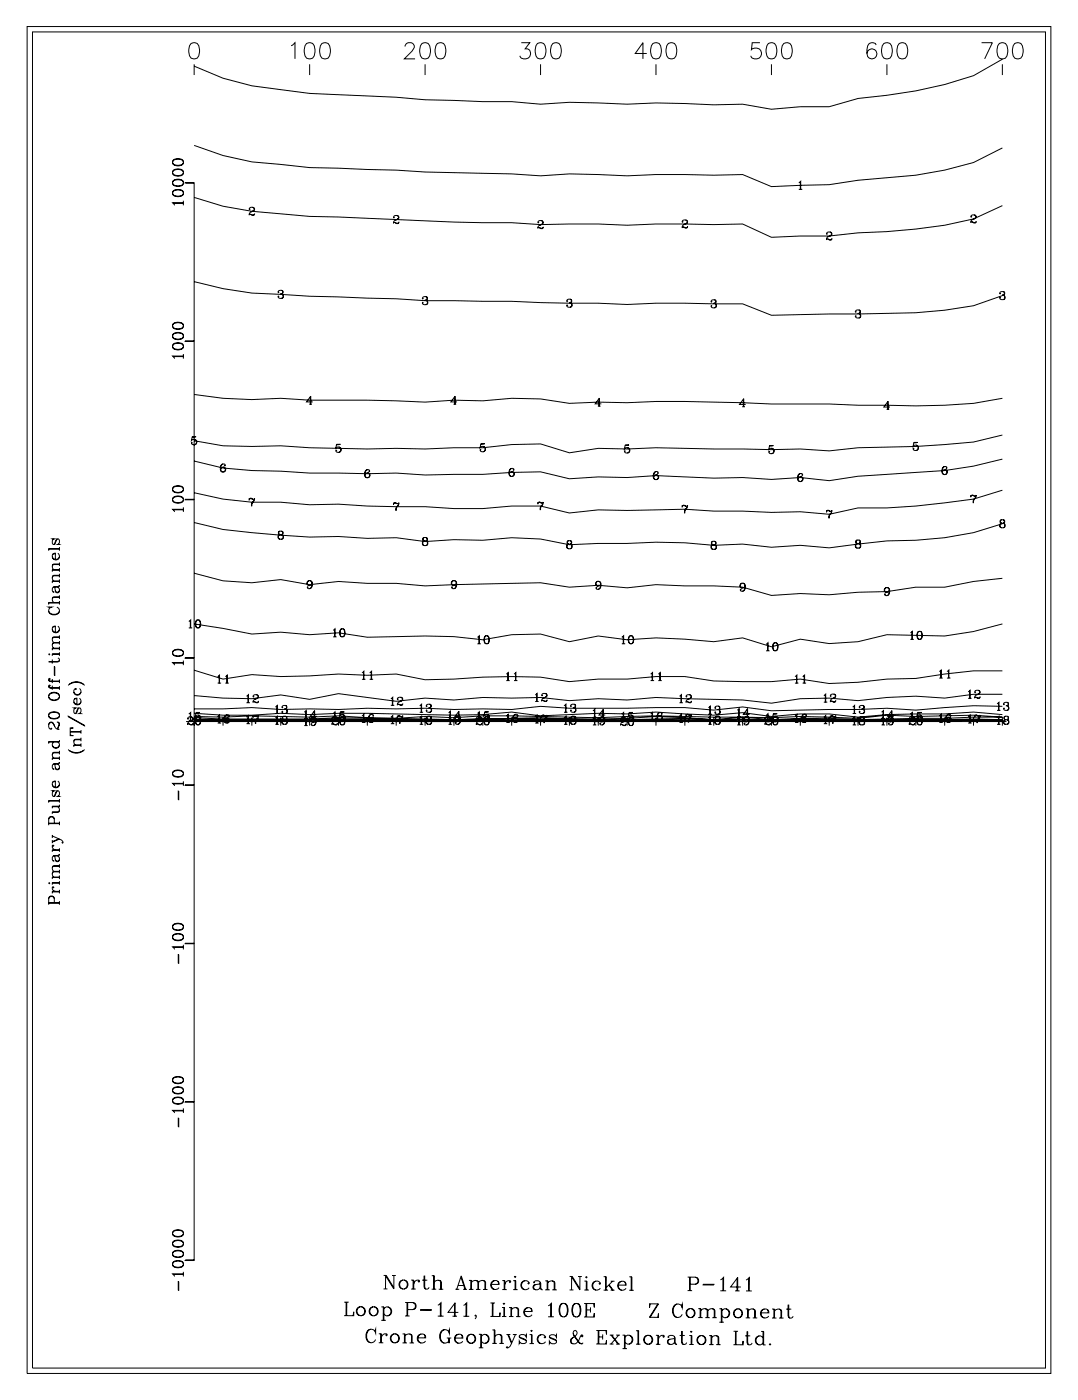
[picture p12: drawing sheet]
<svg xmlns="http://www.w3.org/2000/svg" width="215mm" height="279mm" viewBox="0 0 215 279" stroke-linecap="round" stroke-linejoin="round" font-family="sans-serif">
<g fill="none" stroke="#000" stroke-width=".2">
<path d="M5.4 5.3h204v268.5h-204zM6.5 6.4h201.9v266.3h-201.9zM38.1 8.7a1.05 1.05 0 0 1 1.5 .4 2.68 2.68 0 0 1-.3 2.5 1.06 1.06 0 0 1-1.5-.5 2.68 2.68 0 0 1 .3-2.4zM38.7 12.8v2.2M58 9.1l.8-.6v3.2M61.1 8.7a1.05 1.05 0 0 1 1.5 .4 2.68 2.68 0 0 1-.3 2.5 1.06 1.06 0 0 1-1.5-.5 2.68 2.68 0 0 1 .3-2.4zM61.7 12.8v2.2M64.2 8.7a1.05 1.05 0 0 1 1.5 .4 2.63 2.63 0 0 1-.3 2.5 1.05 1.05 0 0 1-1.5-.5 2.71 2.71 0 0 1 .3-2.4zM80.7 9.3a.84 .84 0 0 1 .6-.8h.7a.8 .8 0 0 1 .4 1.2l-1.8 2h2.1M84.1 8.7a1.04 1.04 0 0 1 1.5 .4 2.65 2.65 0 0 1-.3 2.5 1.05 1.05 0 0 1-1.5-.5 2.68 2.68 0 0 1 .3-2.4zM84.7 12.8v2.2M87.2 8.7a1.05 1.05 0 0 1 1.5 .4 2.71 2.71 0 0 1-.3 2.5 1.05 1.05 0 0 1-1.5-.5 2.63 2.63 0 0 1 .3-2.4z"/>
<path d="M103.9 8.5h1.7l-.9 1.2a1.04 1.04 0 0 1 1.1 1.2 1.04 1.04 0 0 1-1.5 .8l-.4-.1-.3-.5M107.1 8.7a1.05 1.05 0 0 1 1.5 .4 2.63 2.63 0 0 1-.3 2.5 1.06 1.06 0 0 1-1.5-.5 2.73 2.73 0 0 1 .3-2.4zM107.7 12.8v2.2M110.2 8.7a1.05 1.05 0 0 1 1.5 .4 2.69 2.69 0 0 1-.3 2.5 1.04 1.04 0 0 1-1.5-.5 2.63 2.63 0 0 1 .3-2.4zM128.9 10.7h-2.3l1.5-2.2v3.2M130.1 8.7a1.05 1.05 0 0 1 1.6 .4 2.71 2.71 0 0 1-.3 2.5 1.05 1.05 0 0 1-1.6-.5 2.63 2.63 0 0 1 .3-2.4zM130.7 12.8v2.2M133.2 8.7a1.05 1.05 0 0 1 1.5 .4 2.7 2.7 0 0 1-.3 2.5 1.06 1.06 0 0 1-1.5-.5 2.69 2.69 0 0 1 .3-2.4zM151.4 8.5h-1.5l-.1 1.4a1.14 1.14 0 0 1 1.7 0 1.14 1.14 0 0 1-.2 1.7 1.14 1.14 0 0 1-1.7-.5M153.1 8.7a1.05 1.05 0 0 1 1.6 .4 2.69 2.69 0 0 1-.3 2.5 1.04 1.04 0 0 1-1.6-.5 2.63 2.63 0 0 1 .3-2.4zM153.7 12.8v2.2M156.2 8.7a1.05 1.05 0 0 1 1.5 .4 2.68 2.68 0 0 1-.3 2.5 1.06 1.06 0 0 1-1.5-.5 2.69 2.69 0 0 1 .3-2.4z"/>
<path d="M174.6 9a.94 .94 0 0 0-1.4-.3 2.93 2.93 0 0 0-.3 2.6 1 1 0 0 0 1.6 .1 1 1 0 0 0-.3-1.6 1 1 0 0 0-1.4 .9M176.1 8.7a1.05 1.05 0 0 1 1.6 .4 2.7 2.7 0 0 1-.3 2.5 1.06 1.06 0 0 1-1.6-.5 2.69 2.69 0 0 1 .3-2.4zM176.8 12.8v2.2M179.2 8.7a1.05 1.05 0 0 1 1.6 .4 2.68 2.68 0 0 1-.4 2.5 1.06 1.06 0 0 1-1.5-.5 2.68 2.68 0 0 1 .3-2.4zM195.6 8.5h2.2l-1.6 3.2M199.2 8.7a1.05 1.05 0 0 1 1.5 .4 2.68 2.68 0 0 1-.3 2.5 1.06 1.06 0 0 1-1.6-.5 2.69 2.69 0 0 1 .4-2.4zM199.8 11.8l-5.8 3.3a92.6 92.6 0 0 1-23 4.5l-5.7 1.7h-5.8l-5.8 .5-5.7-1-5.8 .1-11.5-.4-5.7 .3-11.5-.4-5.8 .4-5.7-.5h-5.8l-11.5-.4-5.7-.5-17.3-.8-11.5-1.5-5.8-1.5-5.7-2.4M199.8 12.8v2.2M202.2 8.7a1.04 1.04 0 0 1 1.6 .4 2.65 2.65 0 0 1-.3 2.5 1.05 1.05 0 0 1-1.6-.5 2.7 2.7 0 0 1 .3-2.4zM34.4 38.6a.97 .97 0 0 0 1.2 .6l.5-.1a.67 .67 0 0 0 .5-.6 .67 .67 0 0 0-.5-.6 1.81 1.81 0 0 0-1.6 .2 .58 .58 0 0 0 .3 .9 1.27 1.27 0 0 0 1.7-.4M34.4 38.4a1.36 1.36 0 0 1 2.1 0M34.4 36.5a1.17 1.17 0 0 0 1.7 .5 .66 .66 0 0 0 .5-.6 .66 .66 0 0 0-.5-.6 1.74 1.74 0 0 0-1.6 .2 .58 .58 0 0 0 .3 .9 1.26 1.26 0 0 0 1.7-.4"/>
<path d="M34.4 36.3a1.38 1.38 0 0 1 2.1 0M34.4 34.5a.97 .97 0 0 0 1.2 .6l.5-.1a.67 .67 0 0 0 .5-.6 .67 .67 0 0 0-.5-.6 1.8 1.8 0 0 0-1.6 .2 .58 .58 0 0 0 .3 .9 1.27 1.27 0 0 0 1.7-.4M34.4 34.3a1.36 1.36 0 0 1 2.1 0M34.4 32.4a1.17 1.17 0 0 0 1.7 .6 .66 .66 0 0 0 .5-.7 .66 .66 0 0 0-.5-.6 1.74 1.74 0 0 0-1.6 .2 .58 .58 0 0 0 .3 1 1.26 1.26 0 0 0 1.7-.5M34.4 32.2a1.36 1.36 0 0 1 2.1 0M36.9 36.4l1.7 .1zM37.1 36.4h1.6v214.8h-1.6M38.7 29l5.7 2 5.8 1.3 11.5 1.1 17.3 .5 5.7 .4 17.3 .4 5.7 .3 5.8-.3 11.5 .3 5.7-.2 11.5 .1 5.8-.1 5.7 2.4 11.6-.4 5.7-.9 11.5-1 5.8-1 5.7-1.5 5.8-2.9M38.7 39.3l5.7 1.8 5.8 1 11.5 1 17.3 .7a351.1 351.1 0 0 0 23 .6l5.7 .4 11.5-.2 5.8 .3 5.7-.3 11.5 .2 5.8-.2 5.7 2.7 5.8-.3h5.8l5.7-.6a107.3 107.3 0 0 0 23-2.8l5.8-2.6M159.2 36.4l.4-.3v1.6M159.2 37.7h.7M159.5 36.2v1.5"/>
<path d="M34.5 40.5h2M36.5 40.4h-2.1l.4 .5M36.5 40v.9M38.7 56.1l5.7 1.4 5.8 .9 11.5 .6 17.3 .6 5.7 .3 17.3 .2 5.7 .2 11.5 .1 5.8 .3 5.7-.3 17.3 .2 5.7 2.2 28.8-.5 5.8-.5 5.7-.9 5.8-2M49.7 41.6v.2v-.1a.55 .55 0 0 1 .5-.4 .55 .55 0 0 1 .5 .5l-.3 .3a.79 .79 0 0 0-.7 .8M50.4 41.3l.2 .2 .1 .3-.7 .4M50.7 42.7l-.2 .1h-.8M50.7 42.5l-.1 .4-.7-.2M55.5 58.2h.1h-.2a.51 .51 0 0 1 .5-.3 .51 .51 0 0 1 .5 .4l-.1 .2-.4 .1M56.1 57.9l.2 .2v.4l-.2 .1h.2a.45 .45 0 0 1 .2 .5 .45 .45 0 0 1-.4 .4l-.5-.1-.2-.2 .1-.2v.2M56.3 58.7l.1 .5-.3 .3M78.5 43.3v.1l-.1-.1a.55 .55 0 0 1 .6-.4 .55 .55 0 0 1 .5 .5l-.3 .3a.78 .78 0 0 0-.8 .9"/>
<path d="M79.1 43l.3 .3a.6 .6 0 0 1-.6 .6M79.5 44.3l-.2 .2-.9-.1M79.5 44.2l-.1 .4-.7-.3M84.3 59.4v.2l-.1-.2 .1-.2a.61 .61 0 0 1 .9 .2l-.1 .3-.5 .1M84.9 59.1l.1 .1a.39 .39 0 0 1-.1 .6l.1 .1a.44 .44 0 0 1 .3 .5 .44 .44 0 0 1-.4 .3h-.6l-.1-.3 .1-.1v.1M85.1 60l.1 .4-.3 .3M107.3 44.3h-.1a.55 .55 0 0 1 .6-.4 .55 .55 0 0 1 .5 .5l-.3 .3a.78 .78 0 0 0-.8 .9M107.9 44l.2 .1 .1 .3-.6 .5M108.3 45.3l-.3 .2-.8-.1M108.3 45.2l-.2 .4-.7-.3M113 59.9v.2l-.1-.2 .2-.2a.6 .6 0 0 1 .8 .2v.3l-.5 .1M113.6 59.6l.2 .1a.39 .39 0 0 1-.2 .6l.2 .1a.44 .44 0 0 1 .2 .5 .44 .44 0 0 1-.4 .3h-.5l-.2-.3 .1-.1v.1"/>
<path d="M136 44.1v.2v-.1a.55 .55 0 0 1 .5-.4 .55 .55 0 0 1 .5 .5l-.3 .3a.81 .81 0 0 0-.7 .9M136.6 43.8l.3 .2 .1 .3-.7 .5M137 45.2l-.2 .2-.8-.1M137 45.1l-.1 .4h-.3l-.4-.3M142.4 59.8l.2 .2v.2l-.2 .2 .1 .1a.45 .45 0 0 1 .3 .5 .45 .45 0 0 1-.4 .4l-.5-.1-.2-.2 .1-.2v.2M164.8 46.5v.2l-.1-.1a.55 .55 0 0 1 .6-.4 .55 .55 0 0 1 .5 .5l-.3 .3a.78 .78 0 0 0-.8 .8M165.4 46.2l.3 .3a.64 .64 0 0 1-.6 .7M165.8 47.6l-.2 .2-.9-.1M165.8 47.5l-.2 .3-.7-.2M193.6 43.1v.1h-.1a.55 .55 0 0 1 .5-.4 .55 .55 0 0 1 .6 .5l-.3 .3a.79 .79 0 0 0-.8 .8M194.2 42.8l.2 .2 .1 .3-.6 .4M194.6 44.2l-.3 .2-.8-.1"/>
<path d="M194.6 44.1l-.2 .3h-.3l-.4-.2M199.3 58.4l.1 .1h-.2a.51 .51 0 0 1 .6-.4 .51 .51 0 0 1 .4 .5v.1l-.5 .1M199.9 58.1l.3 .2-.1 .4-.2 .1 .2 .1a.44 .44 0 0 1 .2 .5 .44 .44 0 0 1-.4 .3h-.5l-.2-.3 .1-.1v.1M200.2 59v.4l-.3 .3M34.4 69.1a1.17 1.17 0 0 0 1.7 .5 .66 .66 0 0 0 .5-.6 .66 .66 0 0 0-.5-.6 1.8 1.8 0 0 0-1.6 .2 .58 .58 0 0 0 .3 .9 1.27 1.27 0 0 0 1.7-.4M34.4 68.9a1.36 1.36 0 0 1 2.1 0M34.4 67.1a.97 .97 0 0 0 1.2 .6l.5-.1a.66 .66 0 0 0 .5-.6 .66 .66 0 0 0-.5-.6 1.74 1.74 0 0 0-1.6 .2 .57 .57 0 0 0 .3 .9 1.26 1.26 0 0 0 1.7-.4M34.4 66.9a1.38 1.38 0 0 1 2.1 0M34.4 65a1.17 1.17 0 0 0 1.7 .5 .66 .66 0 0 0 .5-.6 .66 .66 0 0 0-.5-.6 1.83 1.83 0 0 0-1.6 .2 .58 .58 0 0 0 .3 1 1.26 1.26 0 0 0 1.7-.5M34.4 64.8a1.36 1.36 0 0 1 2.1 0M34.5 71.1h2M36.5 71h-2.1l.4 .5"/>
<path d="M36.5 70.6v.9M36.9 68h1.7zM38.7 78.6l5.7 .8 5.8 .2 5.8-.2 5.7 .4a341.5 341.5 0 0 1 23 .4l5.8-.4 5.7 .1 5.8-.5 5.7 .1 5.8 .9 5.7-.2 5.8 .1a283.8 283.8 0 0 1 28.7 .2h11.6l5.7 .3 11.5 .1 5.8-.1 5.7-.4 5.8-1M61.9 79.1v1.5M90.6 79.1v1.5M113.9 60.5v.4l-.3 .3M119.4 79.5v1.5M141.8 60.1v.1l-.1-.1a.51 .51 0 0 1 .5-.4 .51 .51 0 0 1 .5 .5l-.1 .2h-.4M142.6 60.6l.1 .5-.3 .3M148.2 79.6v1.5M170.6 62.1v.1l-.1-.1 .1-.2a.59 .59 0 0 1 .9 .1l-.1 .4-.5 .1M171.2 61.8l.1 .1a.39 .39 0 0 1-.1 .6l.1 .1a.44 .44 0 0 1 .3 .4 .44 .44 0 0 1-.4 .4l-.6-.1-.1-.2 .1-.2v.2"/>
<path d="M171.4 62.6l.1 .5-.3 .3M34.4 99.7a1.17 1.17 0 0 0 1.7 .5 .66 .66 0 0 0 .5-.6 .66 .66 0 0 0-.5-.6 1.72 1.72 0 0 0-1.6 .2 .58 .58 0 0 0 .3 .9 1.26 1.26 0 0 0 1.7-.4M34.4 99.5a1.38 1.38 0 0 1 2.1 0M34.4 97.6a.97 .97 0 0 0 1.2 .6l.5-.1a.67 .67 0 0 0 .5-.6 .67 .67 0 0 0-.5-.6 1.83 1.83 0 0 0-1.6 .2 .58 .58 0 0 0 .3 .9 1.26 1.26 0 0 0 1.7-.4M34.4 97.4a1.36 1.36 0 0 1 2.1 0M36.9 99.5l1.7 .1zM38.3 87.1l.8-.1h-.8l-.1 .8a.57 .57 0 0 1 .8-.2 .57 .57 0 0 1 0 .9 .57 .57 0 0 1-.8-.2v-.1v.2M38.8 87.6l.1 .1a.56 .56 0 0 1 .3 .5 .56 .56 0 0 1-.4 .5M44.4 92.5a.97 .97 0 0 0 0 1.6M44.5 93.1l.2 .1a.51 .51 0 0 1 .2 .5 .51 .51 0 0 1-.4 .4M44.8 92.7v.2l.1-.2a.56 .56 0 0 0-.7-.2 .56 .56 0 0 0-.3 .7v.4a.52 .52 0 0 0 .6 .6 .52 .52 0 0 0 .4-.7 .52 .52 0 0 0-.7-.3l-.2 .4M49.7 99.6l.2-.3 .5 .2 .3-.2v.5l-.5 .7v.4"/>
<path d="M49.7 99.3v.5M49.7 99.5l.3-.1 .4 .1M50.7 99.8a1.15 1.15 0 0 0-.6 1.1M61.6 80.6h.6M62.3 80.1h-1.2l.8-1.1v1.6M67.1 88.6h.7h-.7l-.2 .7a.57 .57 0 0 1 .9-.2 .57 .57 0 0 1 0 .9 .57 .57 0 0 1-.9-.2h.2l-.1 .1M67.5 89.1l.4 .5-.1 .3-.3 .3M73.2 93.6a.97 .97 0 0 0-.1 1.6M73.3 94.2l.4 .5-.1 .3-.3 .2M73.6 93.8v.2l.1-.2a.56 .56 0 0 0-.7-.1 .56 .56 0 0 0-.3 .6v.5a.52 .52 0 0 0 .6 .5 .52 .52 0 0 0 .4-.7 .52 .52 0 0 0-.7-.3l-.3 .4M90.4 80.6h.5M91.1 80.1h-1.2l.8-1.1v1.6"/>
<path d="M95.8 88.5l.8-.1h-.8l-.1 .8a.58 .58 0 0 1 .9-.2 .58 .58 0 0 1 0 .9 .58 .58 0 0 1-.9-.2l.1-.1v.1M96.3 89l.4 .4-.1 .4-.3 .3M102 93.4a.97 .97 0 0 0-.1 1.6M102.1 94l.1 .1a.5 .5 0 0 1 .2 .5 .5 .5 0 0 1-.3 .4M102.4 93.6v.1v-.3a.62 .62 0 0 0-.7 .1 .62 .62 0 0 0-.3 .6v.4a.52 .52 0 0 0 .6 .6 .52 .52 0 0 0 .5-.7 .52 .52 0 0 0-.8-.3l-.2 .3M119.2 81h.5M119.8 80.5h-1.2l.9-1.2v1.7M124.6 88.8l.8-.1h-.8l-.1 .8a.57 .57 0 0 1 .8-.3 .57 .57 0 0 1 0 .9 .57 .57 0 0 1-.8-.2h.1l-.1 .1M125.1 89.2l.1 .1a.56 .56 0 0 1 .2 .5 .56 .56 0 0 1-.3 .5M130.7 94a.99 .99 0 0 0 0 1.6M130.8 94.6l.4 .5-.1 .3-.3 .2M131.1 94.2v.2l.1-.2a.5 .5 0 0 0-.5-.2 .5 .5 0 0 0-.4 .4 .82 .82 0 0 0 .4 1.2 .5 .5 0 0 0 .6-.4 .5 .5 0 0 0-.4-.6 .5 .5 0 0 0-.6 .5"/>
<path d="M147.9 81.1h.6M148.6 80.6h-1.2l.8-1.1v1.6M153.4 88.9l.7-.1h-.7l-.2 .8a.58 .58 0 0 1 .9-.2 .58 .58 0 0 1 0 .9 .58 .58 0 0 1-.9-.2l.1-.1v.1M153.8 89.4h.2a.57 .57 0 0 1-.2 1M159.5 94.4a.97 .97 0 0 0-.1 1.6M159.6 95l.4 .5-.1 .3-.3 .2M159.9 94.6v.2l.1-.2a.56 .56 0 0 0-.7-.2 .56 .56 0 0 0-.3 .7v.4a.52 .52 0 0 0 .5 .6 .52 .52 0 0 0 .5-.7 .52 .52 0 0 0-.7-.3l-.3 .4M176.7 81.6h.5M176.9 80.1v1.5M177.4 81.1h-1.3l.9-1.1v1.6M182.1 88.3l.8-.1h-.8l-.1 .8a.58 .58 0 0 1 .9-.2 .58 .58 0 0 1 0 .9 .58 .58 0 0 1-.9-.2l.1-.2v.2M182.6 88.7l.1 .1a.57 .57 0 0 1 .3 .5 .57 .57 0 0 1-.4 .5"/>
<path d="M188.3 93a.97 .97 0 0 0-.1 1.6M188.3 93.6l.4 .5-.1 .3-.3 .2M188.6 93.2v.2v-.3a.61 .61 0 0 0-.6 0 .61 .61 0 0 0-.3 .6v.4a.52 .52 0 0 0 .6 .6 .52 .52 0 0 0 .5-.7 .52 .52 0 0 0-.8-.3l-.2 .4M193.5 99l.2-.3 .6 .2 .3-.2-.1 .4a1.28 1.28 0 0 0-.5 1.2M193.5 98.7v.4M193.6 98.8l.3-.1 .4 .2M194.5 99.1a1.15 1.15 0 0 0-.6 1.2M199.8 86.7l-5.8 1.4a212.8 212.8 0 0 1-23 1.1l-5.7 .7-5.8-.4-5.8 .1-23-.4-5.7 .3-5.8-.1-5.7 .9-5.8-1.8-5.7 .1-5.8 .6h-5.7l-5.8 .3-5.7-.1a261 261 0 0 1-23-.5l-5.8 .1-5.8-.1-5.7-1.1M199.8 91.5l-5.8 1.4-5.7 .9-17.3 1.1-5.7 .9-5.8-.6-5.8 .4-5.7-.4-5.8 .1-11.5-.5-5.7 .4-5.8-.1-5.7 .3-5.8-1.4-5.7 .2-5.8 .4-11.5 .1-5.7-.4-5.8 .1-11.5-.1-5.7-.4-5.8-.1-5.8-.5-5.7-1.4M199.8 97.7l-5.8 1.8a132.1 132.1 0 0 1-23 1.7l-5.7 1.3-5.8-.5-5.8 .1-5.7-.2h-5.8l-5.7-.4-11.5 .2-5.8-.1-5.7 .6-5.8-1.3h-5.7l-5.8 .5h-5.7l-5.8-.4-11.5-.1-5.7-.4-5.8 .1-5.7-.5h-5.8l-5.8-.6-5.7-1.3M9.7 109.5h2.1M10.4 111a.75 .75 0 0 0 .7 .5 .75 .75 0 0 0 .7-.5"/>
<path d="M10.4 115.9h1.4M10.4 113.6h1.4M10.8 117l.3 1 .4 .2a.65 .65 0 0 0 0-1.2M11 117.7a.42 .42 0 0 0 .4 .4 .42 .42 0 0 0 .4-.4M11 110.4l-.5 .1M11.4 107.4l-.5 1h-.4a.7 .7 0 0 1 .1-.9l.2-.1h-.4l.2 .1M11.5 110.3a.72 .72 0 0 1 .2 1.1 .72 .72 0 0 1-1.1 0 .72 .72 0 0 1 .2-1.1h.2v1.2M11.6 108.4l.2 .1h-.4l.2-.1a.69 .69 0 0 0 .1-.9l-.4-.1-.6 1.1M11.8 119h-1.1a.65 .65 0 0 0 0 1.1M11.8 119.1h-1.1l-.3 .3M11.8 116.7l-.3 .2h-.7l-.3 .2a.7 .7 0 0 0 .1 .9v-.1M11.8 116.6l-.3 .4h-.9"/>
<path d="M11.8 114.7h-1.1a.65 .65 0 0 0 0 1.1M11.8 114.8h-1.1l-.3 .3M11.8 112.4h-1.1a.66 .66 0 0 0 0 1.1M11.8 112.5h-1.1l-.3 .3M11.8 109v.8M11.8 112.1v.7M11.8 113.2v.8M11.8 114.4v.7M11.8 115.5v.7M11.8 118.7v.7M11.8 119.8v.7M11.8 113.5h-1.4v.5"/>
<path d="M11.8 115.8h-1.4v.4M11.8 109.3h-2.1v.5M34.5 101.6h2M36.5 101.5h-2.1l.4 .5M36.5 101.1v.9M38.7 104.2l5.7 1.3 11.6 1.2 5.7 .4 5.8-.2 5.7 .4 5.8-.1 5.7 .7 5.8-.3 5.7 .1 5.8-.5 5.7 .2 5.8 1.2 17.2-.5 5.8 .1 5.7 .5 5.8-.3 5.7 .7 5.8-.4 5.8 .5 11.5-1.4a64.2 64.2 0 0 0 23-3.4M38.7 114.3l5.7 1.5 5.8 .4 5.8-.7 5.7 1 5.8-.6 5.7 .4h5.8l5.7 .5 23-.6 5.8 .8 5.7-.3 5.8 .5 5.7-.7 5.8 .3h5.7l5.8 .2 5.7 1.7 5.8-.4 5.8 .3 5.7-.6 5.8-.1 5.7-.9h5.8l5.7-1.1 5.8-.6M55.8 105.9h-.2l-.1 .4a.56 .56 0 0 0 .9 0v-.2a.54 .54 0 0 0-.7-.2l-.1 .4 .2 .3M55.8 106.6l-.4 .3a.53 .53 0 0 0 .7 .6 .53 .53 0 0 0 .2-.9h-.2M55.8 106.6l-.3 .3v.3l.3 .3M56.1 105.9l.2 .2v.4l-.2 .1M56.1 106.6l.3 .3-.1 .4-.2 .2"/>
<path d="M61.6 115.7l-.4 .5 .1 .3 .3 .2M61.8 115.7a.96 .96 0 0 1-.1 1.6M62.2 116.3a.52 .52 0 0 1-.7 .4 .52 .52 0 0 1-.3-.8 .52 .52 0 0 1 .8-.1 .87 .87 0 0 1 .3 1 .87 .87 0 0 1-.8 .5l-.3-.2 .1-.1v.1M78.4 100.5l.3-.3 .5 .2 .3-.2-.1 .5a1.3 1.3 0 0 0-.4 1.1M78.4 100.2v.5M78.5 100.3h.3l.4 .1M79.4 100.7a1.14 1.14 0 0 0-.5 1.1M84.6 107.1l-.3 .1v.4a.55 .55 0 0 0 .9 0v-.2a.55 .55 0 0 0-.8-.2l-.1 .4 .3 .2M84.6 107.8l-.4 .3a.54 .54 0 0 0 .6 .7 .54 .54 0 0 0 .4-.8l-.3-.2M84.6 107.8l-.3 .3v.5l.3 .1M84.9 107.1l.2 .3v.2l-.2 .2M84.9 107.8l.3 .3v.3l-.3 .3"/>
<path d="M90.4 115.7l-.4 .5 .1 .3 .3 .2M90.6 115.7a.97 .97 0 0 1-.1 1.6M90.9 116.3a.51 .51 0 0 1-.7 .4 .51 .51 0 0 1-.2-.8 .51 .51 0 0 1 .8-.1 .88 .88 0 0 1 .2 1 .88 .88 0 0 1-.8 .5l-.2-.2 .1-.1v.1M107.2 100.4l.2-.3 .6 .2 .3-.2-.1 .4a1.33 1.33 0 0 0-.5 1.2M107.2 100.1v.4M107.3 100.2l.3-.1 .4 .2M108.2 100.5a1.19 1.19 0 0 0-.6 1.2M113.3 107.8h-.2l-.1 .4a.56 .56 0 0 0 .9 0v-.2a.54 .54 0 0 0-.7-.2l-.1 .4 .2 .3M113.3 108.5l-.4 .3a.53 .53 0 0 0 .7 .6 .53 .53 0 0 0 .3-.9h-.3M113.3 108.5l-.3 .3v.3l.3 .3M113.6 107.8l.3 .2-.1 .4-.2 .1M113.6 108.5l.3 .3v.3l-.3 .3"/>
<path d="M119.2 115.9l-.4 .4v.3l.4 .2M119.3 115.9a.97 .97 0 0 1-.1 1.6M119.7 116.4a.52 .52 0 0 1-.7 .4 .52 .52 0 0 1-.3-.8 .52 .52 0 0 1 .8-.1 .88 .88 0 0 1 .3 1 .88 .88 0 0 1-.8 .6l-.2-.3v-.1v.1M136 101l.2-.3 .5 .2 .3-.2v.5a1.28 1.28 0 0 0-.5 1.1M136 100.7v.5M136 100.8h.3l.4 .1M137 101.2a1.14 1.14 0 0 0-.6 1.1M142.1 107.9l-.2 .1-.1 .3a.54 .54 0 0 0 .9 0v-.2a.53 .53 0 0 0-.8-.1v.3l.2 .3M142.1 108.6l-.4 .3a.53 .53 0 0 0 .6 .6 .53 .53 0 0 0 .3-.8l-.2-.1M142.1 108.6l-.3 .3 .1 .4 .2 .2M142.4 107.9l.2 .2v.2l-.2 .3M142.4 108.6l.3 .3-.1 .4-.2 .2"/>
<path d="M147.9 116.2l-.4 .5 .1 .3 .3 .2M148.1 116.2a.98 .98 0 0 1-.1 1.6M148.5 116.8a.51 .51 0 0 1-.7 .4 .51 .51 0 0 1-.3-.8 .51 .51 0 0 1 .8-.1 .83 .83 0 0 1 .2 1 .83 .83 0 0 1-.9 .5v-.3v.1M164.7 102l.2-.3 .6 .2 .3-.2-.1 .5a1.28 1.28 0 0 0-.4 1.1M164.7 101.7v.5M164.8 101.9l.3-.1 .4 .1M165.7 102.2a1.14 1.14 0 0 0-.5 1.1M170.9 107.6l-.3 .1v.4a.54 .54 0 0 0 .9 0v-.2a.53 .53 0 0 0-.8-.2l-.1 .4 .3 .2M170.9 108.3l-.4 .3a.53 .53 0 0 0 .6 .7 .53 .53 0 0 0 .3-.9l-.2-.1M170.9 108.3l-.3 .3v.5l.3 .2M171.2 107.6l.2 .3-.1 .4h-.1M171.2 108.3l.3 .3-.1 .5-.2 .2"/>
<path d="M176.7 117.1l-.4 .5 .1 .3 .3 .2M176.8 117.1a.97 .97 0 0 1 0 1.6M177.2 117.6a.52 .52 0 0 1-.7 .4 .52 .52 0 0 1-.2-.7 .52 .52 0 0 1 .8-.1 .87 .87 0 0 1 .2 .9 .87 .87 0 0 1-.8 .6l-.2-.2 .1-.2v.2M199.6 103.6l-.2 .1-.1 .4a.54 .54 0 0 0 .9 0v-.3a.53 .53 0 0 0-.7-.1l-.1 .4 .2 .2M199.6 104.3l-.4 .3a.53 .53 0 0 0 .7 .6 .53 .53 0 0 0 .3-.8l-.3-.1M199.6 104.3l-.3 .3 .1 .5 .2 .1M199.9 103.6a.39 .39 0 0 1 .2 .6l-.2 .1M199.9 104.3l.3 .3v.5l-.3 .1M9.7 138.9a1.11 1.11 0 0 0 1.2 .7 1.11 1.11 0 0 0 .9-.9 1.11 1.11 0 0 0-1.1-.7 1.11 1.11 0 0 0-1 .9 1.23 1.23 0 0 0 2.1 0M9.7 138.7a1.23 1.23 0 0 1 2.1 0M9.7 136.9l.3 .2h1.8M9.7 135.5l.3 .2h1.8"/>
<path d="M9.7 130.4h.2l-.1 .1zM9.7 121.8a1.21 1.21 0 0 0 2.1 0M9.7 120.2h2.1M9.8 136.7l.1 .1 .1-.1h-.3l.1 .4 .2 .1h1.8M9.8 135.3h.2l-.1-.1-.2 .1 .1 .4 .2 .1h1.8M10.4 125.5a.75 .75 0 0 0 .7 .5 .75 .75 0 0 0 .7-.5M10.4 131.4v.9M10.4 135.3v.9M10.4 136.7v.8M10.4 130.4h1.4M10.4 129.3h1.4M10.8 132.9l.1 1.7z"/>
<path d="M11 124.9l-.5 .1M11.3 121a.79 .79 0 0 1 .5 .9 .79 .79 0 0 1-.8 .6 .94 .94 0 0 1-1-.2 .94 .94 0 0 1-.2-1l.2-.2-.3-.1h.6l-.3 .1M11.5 131.1a.43 .43 0 0 1 .2 .8l-2 .1M11.5 124.8a.71 .71 0 0 1 .2 1.1 .71 .71 0 0 1-1.1 0 .71 .71 0 0 1 .2-1.1h.2v1.2M11.8 131.7l-.4 .2h-1.7M11.8 128.1h-1.1a.66 .66 0 0 0 0 1.1M11.8 128.2h-1.1l-.3 .3M11.8 127h-1.1a.65 .65 0 0 0 0 1.1M11.8 127h-1.1l-.3 .4M11.8 126.6v.8M11.8 127.8v.7M11.8 128.9v.7"/>
<path d="M11.8 130v.7M11.8 135.4v.8M11.8 136.8v.7M11.8 129.2h-1.4v.4M11.8 130.3h-1.4v.4M11.8 120.1h-2.1v.4M13.6 136.6a2.2 2.2 0 0 1 3.3 0M13.8 136.4l.4-.2a2.63 2.63 0 0 1 2.5 .2M14.7 139.9a.75 .75 0 0 0 .7 .5 .75 .75 0 0 0 .7-.5M14.7 137.9a.75 .75 0 0 0 .7 .6 .75 .75 0 0 0 .7-.6M15.3 139.3l-.5 .1M15.8 139.2a.71 .71 0 0 1 .2 1 .71 .71 0 0 1-1.1 0 .71 .71 0 0 1 .2-1h.2v1.2"/>
<path d="M15.8 137.2a.72 .72 0 0 1 .2 1.1 .72 .72 0 0 1-1.1 0 .72 .72 0 0 1 .2-1.1v.2l-.1-.1M34.4 130.2a.97 .97 0 0 0 1.2 .6l.5-.1a.66 .66 0 0 0 .5-.6 .66 .66 0 0 0-.5-.6 1.74 1.74 0 0 0-1.6 .2 .57 .57 0 0 0 .3 .9 1.26 1.26 0 0 0 1.7-.4M34.4 130a1.38 1.38 0 0 1 2.1 0M34.5 132.2h2M36.5 132.1h-2.1l.4 .5M36.5 131.7v.9M36.9 131.1l1.7 .1zM37.6 123.9l.4-.3v1.6M37.6 125.2h.7M37.9 123.6v1.6M38.7 124.4l5.7 .9 5.8 1.1 5.8-.4 5.7 .5 5.8-.4 5.7 .9 11.5-.2 5.8 .1 5.7 .6 5.8-1 5.7-.1 5.8 1.5 5.7-1.1 5.8 .7 5.7-.4 5.8 .3 5.7 .5 5.8-.8 5.7 1.8 5.8-1.5 5.8 .9 5.7-.4 5.8-1.4 11.5 .3 5.7-.9 5.8-1.5M38.7 133.6l5.7 1.8 5.8-.9 5.8 .4 5.7-.2 5.8-.4 5.7 .3 5.8-.3 5.7 1.2 17.3-.6 5.7 .1 5.8 .9 5.7-.5h5.8l5.7-.5h5.8l5.7 .8 5.8 .2h5.7l5.8-.5 5.8 .8 5.7-.2 5.8-.6 5.7-.2 5.8-.9 5.7-.6h5.8"/>
<path d="M39.4 123.6a.92 .92 0 0 0 0 1.6h.1a.93 .93 0 0 0 0-1.6h-.1a1.04 1.04 0 0 0 0 1.6M39.5 123.6a1.04 1.04 0 0 1 0 1.6M43.4 134.9l.4-.3v1.6M43.4 136.2h.7M43.7 134.6v1.6M44.9 134.9l.4-.3v1.6M44.9 136.2h.7M45.2 134.6v1.6M49.1 138.8l.4-.3v1.6M49.4 138.5v1.6M50.5 138.8v.1l-.1-.1a.55 .55 0 0 1 .6-.4 .55 .55 0 0 1 .5 .5l-.3 .3a.78 .78 0 0 0-.8 .9M51.1 138.5l.3 .3a.6 .6 0 0 1-.6 .6"/>
<path d="M51.5 139.8l-.2 .2-.9-.1M51.5 139.7l-.1 .4-.7-.3M66.4 125.6l.4-.3v1.6M66.4 126.9h.7M66.7 125.4v1.5M68.1 125.3a.92 .92 0 0 0 0 1.6h.2a.92 .92 0 0 0 0-1.6h-.2a1.02 1.02 0 0 0 0 1.6M68.3 125.3a1.02 1.02 0 0 1 0 1.6M72.1 134.1l.4-.3v1.6M72.1 135.4h.7M72.4 133.9v1.5M73.7 134.1l.4-.3v1.6M73.7 135.4h.7"/>
<path d="M74 133.9v1.5M77.9 139.3l.4-.3v1.6M78.2 139.1v1.5M79.3 139.3v.1h-.1a.55 .55 0 0 1 .6-.4 .55 .55 0 0 1 .5 .4l-.3 .3a.79 .79 0 0 0-.8 .9M79.9 139l.2 .1 .1 .3-.6 .5M95.1 127l.4-.3v1.6M95.1 128.3h.7M95.5 126.8v1.5M96.9 126.7a.94 .94 0 0 0 0 1.6h.2a.92 .92 0 0 0 0-1.6 .87 .87 0 0 0-.4 1.5l.2 .1M97.1 126.7a1.04 1.04 0 0 1 0 1.6M100.9 134.3l.4-.3v1.7M100.9 135.7h.7"/>
<path d="M101.2 134.1v1.6M102.4 134.3l.4-.3v1.7M102.4 135.7h.7M102.7 134.1v1.6M106.7 138.5l.3-.3v1.6M106.7 139.8h.6M107 138.3v1.5M108 138.5v.2v-.1a.55 .55 0 0 1 .5-.4 .55 .55 0 0 1 .5 .5l-.3 .3a.79 .79 0 0 0-.7 .8M108.6 138.2l.4 .3a.6 .6 0 0 1-.7 .6M109 139.6l-.2 .1h-.8M109 139.4l-.1 .4-.7-.2M123.9 127l.4-.3v1.6"/>
<path d="M123.9 128.3h.7M124.2 126.8v1.5M125.7 126.7a.92 .92 0 0 0 0 1.6h.1a.92 .92 0 0 0 0-1.6 .88 .88 0 0 0-.6 .7 .88 .88 0 0 0 .3 .8l.2 .1M125.8 126.7a1.02 1.02 0 0 1 0 1.6M129.7 134.3l.3-.3v1.7M129.7 135.7h.7M130 134.1v1.6M131.2 134.3l.4-.3v1.7M131.2 135.7h.7M131.5 134.1v1.6M135.4 138.8l.4-.3v1.6M135.7 138.5v1.6"/>
<path d="M136.8 138.8v.1l-.1-.1a.55 .55 0 0 1 .6-.4 .55 .55 0 0 1 .5 .5l-.3 .3a.78 .78 0 0 0-.8 .9M137.4 138.5l.2 .1 .1 .3-.6 .5M137.8 139.8l-.2 .2-.9-.1M137.8 139.7l-.2 .4-.6-.3M152.7 128.4l.4-.3v1.6M152.7 129.7h.7M153 128.2v1.5M154.4 128.1a.93 .93 0 0 0 0 1.6h.2a.93 .93 0 0 0 0-1.6h-.2a1.02 1.02 0 0 0 0 1.6M154.6 128.1a1.02 1.02 0 0 1 0 1.6M158.4 134.9l.4-.3v1.6M158.4 136.2h.7M158.7 134.6v1.6"/>
<path d="M160 134.9l.4-.3v1.6M160 136.2h.7M160.3 134.6v1.6M164.2 138.6l.4-.3v1.7M164.2 140h.7M164.5 138.4v1.6M165.6 138.6v.2l-.1-.1a.55 .55 0 0 1 .6-.4 .55 .55 0 0 1 .5 .5l-.3 .3a.81 .81 0 0 0-.8 .9M166.2 138.3l.2 .2 .1 .3-.6 .5M166.6 139.7l-.3 .2-.8-.1M166.6 139.6l-.2 .4h-.3l-.4-.3M181.4 126.1l.4-.3v1.6M181.4 127.4h.7"/>
<path d="M181.7 125.9v1.5M183.2 125.8a.93 .93 0 0 0 0 1.6h.2a.93 .93 0 0 0 0-1.6 .88 .88 0 0 0-.3 1.6h.1M183.4 125.8a1.02 1.02 0 0 1 0 1.6M187.2 133.8l.4-.3v1.7M187.2 135.2h.7M187.5 133.6v1.6M188.7 133.8l.4-.3v1.7M188.7 135.2h.7M189 133.6v1.6M192.9 137.9l.4-.3v1.6M192.9 139.2h.7M193.3 137.7v1.5"/>
<path d="M194.3 137.9l.1 .1h-.1a.55 .55 0 0 1 .5-.4 .55 .55 0 0 1 .5 .4l-.3 .4a.78 .78 0 0 0-.7 .8M194.9 137.6l.4 .3a.63 .63 0 0 1-.7 .6M195.3 139l-.2 .1-.8-.1M195.3 138.8l-.1 .4-.7-.2M199.8 138.4h-5.8l-5.7 .7-5.8-.3-5.7 .2-5.8 .7-5.7-.6-5.8 .2-5.8 .9-5.7-.7-17.3-.5-5.7 .5-5.8-.2-5.7 .4-5.8-.7-5.7 .1-5.8-.1-5.7 .5-5.8-.4-5.7 .7-11.5-1.5-5.8 1.1-5.7-.9-5.8 .8-5.8-.2-5.7-.5M200.7 140l.2 .2v.2l-.2 .3h.1a.45 .45 0 0 1 .3 .5 .45 .45 0 0 1-.4 .4l-.5-.1-.2-.2 .1-.2v.2M9.7 144.4l.1-.2a.47 .47 0 0 1 .7-.1l.4 .7M9.7 142.7a.96 .96 0 0 0 1.2 .6l.5-.1a.66 .66 0 0 0 .5-.6 .66 .66 0 0 0-.5-.6 1.74 1.74 0 0 0-1.6 .2 .58 .58 0 0 0 .3 .9 1.26 1.26 0 0 0 1.7-.4M9.7 142.5a1.38 1.38 0 0 1 2.1 0M9.7 159.7h2.1M10.1 145.2h.1v.2a.73 .73 0 0 1-.5-.8 .73 .73 0 0 1 .6-.7l.4 .4a1.06 1.06 0 0 0 1.1 1.1M10.4 156.4a.75 .75 0 0 0 .7 .5 .75 .75 0 0 0 .7-.5"/>
<path d="M10.4 148.5a.75 .75 0 0 0 .7 .5 .75 .75 0 0 0 .7-.5M10.4 151.2h1.4M10.7 147.9a.68 .68 0 0 0-.1 1 .68 .68 0 0 0 1 0 .68 .68 0 0 0-.1-1M10.8 152.3l.3 1 .4 .1a.65 .65 0 0 0 0-1.1M11 155.8l-.5 .1M11 153a.42 .42 0 0 0 .4 .3 .42 .42 0 0 0 .4-.3M11.3 143.9l.5 .2v.4l-.3 .5M11.4 157.6l-.5 1h-.4a.7 .7 0 0 1 .1-.9l.2-.1h-.4l.2 .1M11.5 155.7a.72 .72 0 0 1 .2 1.1 .72 .72 0 0 1-1.1 0 .72 .72 0 0 1 .2-1.1h.2v1.2M11.5 143.9l.2 .3-.2 .8 .1 .4M11.6 158.6l.2 .1h-.4l.4-.4v-.4l-.2-.3h-.3l-.6 1.1M11.8 152l-.3 .2-.9 .1a.69 .69 0 0 0 0 1v-.1"/>
<path d="M11.8 151.9l-.1 .3-.2 .1h-.9M11.8 150h-1.1a.66 .66 0 0 0 0 1.1M11.8 150.1h-1.1l-.3 .3M11.8 147.5v.4h-2.1M11.8 149.6v.8M11.8 150.8v.7M11.8 159.3v.7M11.8 151.1h-1.4v.4M11.8 159.6h-2.1v.4M11.8 147.8h-2.1v.4M13.6 149.4a2.21 2.21 0 0 0 3.3 0M13.6 142.7l3.3 2z"/>
<path d="M13.8 149.6l.4 .2a2.64 2.64 0 0 0 2.5-.2M14 145.2l.6-.1h-.6v1.5h.6l-.6-.1M14 145.9h2.1M14 145.8h2.1M14.7 148.6h1.4M15.7 141.1l-.6 1.1h-.2l-.2-.3 .1-.6 .3-.2h-.4l.2 .1M15.9 142.1l.2 .1h-.4l.4-.4v-.4l-.2-.3h-.3l-.6 1.1M16.1 147.4h-1.1a.65 .65 0 0 0 0 1.1M16.1 147.4h-1.1l-.3 .4M16.1 148.5h-1.4v.4M16.1 145.5v.7M16.1 147v.8"/>
<path d="M16.1 148.2v.7M34.4 154.3a.97 .97 0 0 0 1.2 .6l.5-.1a.66 .66 0 0 0 .5-.6 .66 .66 0 0 0-.5-.6 1.72 1.72 0 0 0-1.6 .2 .57 .57 0 0 0 .3 .9 1.27 1.27 0 0 0 1.7-.4M34.4 154.1a1.38 1.38 0 0 1 2.1 0M34.5 156.2h2M35.5 157.7l.1 1.7zM36.5 156.1h-2.1l.4 .5M36.5 155.7v.9M36.9 156.4l1.7 .1zM37.1 143.8h2.4M37.5 143.2v.1h-.1a.55 .55 0 0 1 .6-.4 .55 .55 0 0 1 .5 .4l-.3 .4a.78 .78 0 0 0-.8 .8M37.6 142.3l.4-.3v1.6M37.6 143.6h.7"/>
<path d="M37.9 142.1v1.5M38.1 142.9l.2 .1 .1 .3-.6 .5M38.5 144.3l-.3 .1-.8-.1M38.5 144.1l-.2 .4-.7-.2M38.7 143.7h40.3l5.7 .1 11.5-.1 23 .1 23-.1 5.8 .1 46-.2 5.8 .2h-161.1M38.7 142.2l5.7 .4h5.8l5.8-.4 5.7 .2a257.2 257.2 0 0 1 23 0l5.8 .2 5.7-.2 5.8-.5 5.7 .8 11.5-.5 5.8 .1 5.7-.4 11.5 .7 5.8-.6 5.7 .8 5.8-.5h5.8l5.7 .6 5.8-.5 11.5-.1 5.7-.4 5.8 .5M38.7 142.8l5.7 .1 5.8-.2 11.5 .2 5.8-.2 5.7 .4 5.8 .1 5.7-.4 5.8 .3 5.7-.4h5.8l17.2 .4a209.9 209.9 0 0 1 23-.2l11.5 .2 5.8-.3 11.5 .4 5.8-.6 5.7 .2 11.5-.2 5.8 .3h-5.8l-5.7 .3-17.3 .2-5.7-.2h-5.8l-5.8 .2-5.7-.5-5.8 .5-11.5-.6a172.2 172.2 0 0 1-23 .3l-5.7 .1a257.2 257.2 0 0 1-23 0l-11.5-.1-5.8 .2h-17.3l-5.7-.2M38.7 143.4h23l5.8-.1 23 .1 11.5-.2 11.5 .1a344.3 344.3 0 0 0 23-.1l5.7 .2 5.8-.1 5.7 .3 5.8-.3 5.8 .1h23l5.7-.1 5.8 .1M38.7 143.6l23-.2 28.8 .3a213.4 213.4 0 0 1 23-.1l11.5 .1 5.7-.3 11.5 .2 5.8-.2 23 .3 5.8-.1h23l-11.5 .1-5.8-.1-5.7 .1-11.5-.1-11.6 .1-63.2-.1-5.8 .2-5.7-.2-17.3 .2zM38.7 143v1.6M39.1 142.1l.7-.1h-.7l-.2 .8a.58 .58 0 0 1 .9-.2 .58 .58 0 0 1 0 .9 .58 .58 0 0 1-.9-.2l.1-.1v.1M39.4 142.9a.92 .92 0 0 0 0 1.6h.1a.93 .93 0 0 0 0-1.6h-.1a1.04 1.04 0 0 0 0 1.6"/>
<path d="M39.5 142.5l.4 .5-.1 .4-.3 .2M39.5 142.9a1.04 1.04 0 0 1 0 1.6M43.4 142.8l.4-.3v1.6M43.4 144.1h.7M43.6 143.8h1.7M43.7 142.6v1.5M44.4 143v1.6M45.2 142.5a.97 .97 0 0 0-.1 1.6M45.3 143.1l.4 .5-.1 .3-.3 .2M45.6 142.7v.2l.1-.2a.56 .56 0 0 0-.7-.1 .56 .56 0 0 0-.3 .6v.5a.52 .52 0 0 0 .6 .5 .52 .52 0 0 0 .4-.7 .52 .52 0 0 0-.7-.3l-.3 .4M49.1 142.9l.4-.3v1.6M49.1 140.1h.7"/>
<path d="M49.1 144.2h.7M49.4 143.8h1.6M49.4 142.7v1.5M50.2 143v1.6M50.4 142.9l.3-.3 .5 .3 .3-.3-.1 .5a1.28 1.28 0 0 0-.4 1.1M50.4 142.6v.5M50.5 142.8l.3-.1 .4 .2M51.4 143.1a1.15 1.15 0 0 0-.5 1.1M54.9 140.9l.4-.3v1.6M54.9 143.1l.4-.3v1.6M54.9 142.2h.7M54.9 144.4h.7"/>
<path d="M55.1 143.8h1.7M55.2 140.7v1.5M55.2 142.8v1.6M56 143v1.6M56.3 140.9v.2l-.1-.2 .1-.2a.58 .58 0 0 1 .9 .1l-.1 .4-.5 .1M56.6 142.8h-.3v.4a.53 .53 0 0 0 .9 0l-.1-.4h-.5a.39 .39 0 0 0-.2 .6l.2 .1M56.6 143.5l-.4 .3a.53 .53 0 0 0 .6 .6 .53 .53 0 0 0 .4-.8l-.3-.1M56.6 143.5l-.3 .3v.3l.3 .3M56.9 140.6a.39 .39 0 0 1 .1 .6l-.1 .1 .1 .1a.44 .44 0 0 1 .3 .5 .44 .44 0 0 1-.4 .3l-.6-.1-.1-.2 .1-.1v.1M56.9 142.8a.39 .39 0 0 1 .1 .6l-.1 .1M56.9 143.5l.3 .3v.3l-.3 .3M57.1 141.5l.1 .4-.3 .3"/>
<path d="M60.6 141.9l.4-.3v1.6M60.6 143.3l.4-.3v1.6M60.6 143.2h.7M60.6 144.6h.7M60.9 143.8h1.6M60.9 141.7v2.9M61.7 143v1.6M62.4 143l-.2 .1a.51 .51 0 0 0-.2 .5 .51 .51 0 0 0 .4 .4M62.4 143.2h.5M62.5 143a.97 .97 0 0 1 0 1.6M62.6 141.8v1.4M62.9 143.6a.52 .52 0 0 1-.7 .3 .52 .52 0 0 1-.2-.7 .52 .52 0 0 1 .8-.1 .88 .88 0 0 1 .2 .9 .88 .88 0 0 1-.8 .6l-.2-.2 .1-.2v.2"/>
<path d="M63.1 142.8h-1.2l.8-1.2v1.6M66.2 143.2v.1a.55 .55 0 0 1 .5-.4 .55 .55 0 0 1 .5 .4l-.3 .4a.79 .79 0 0 0-.7 .8M66.4 142.2l.4-.3v1.6M66.4 143.5h.7M66.6 143.8h1.7M66.7 142v1.5M66.8 142.9l.4 .3a.6 .6 0 0 1-.7 .6M67.2 144.3l-.2 .1-.8-.1M67.2 144.1l-.1 .4-.7-.2M67.5 143v1.6M67.8 142l.8-.1h-.8l-.1 .7a.58 .58 0 0 1 .9-.1 .58 .58 0 0 1 0 .9 .58 .58 0 0 1-.9-.2l.1-.2v.2M68.1 142.9a.92 .92 0 0 0 0 1.6h.2a.92 .92 0 0 0 0-1.6h-.2a1.02 1.02 0 0 0 0 1.6"/>
<path d="M68.3 142.4l.1 .1a.56 .56 0 0 1 .3 .5 .56 .56 0 0 1-.4 .5M68.3 142.9a1.02 1.02 0 0 1 0 1.6M72.1 142.7l.4-.3v1.6M72.1 144h.7M72.4 143.8h1.6M72.4 142.5v1.5M73.2 143v1.6M74 142.4a.96 .96 0 0 0-.1 1.6M74.1 143l.1 .1a.51 .51 0 0 1 .2 .5 .51 .51 0 0 1-.3 .4M74.4 142.6v.2v-.2a.56 .56 0 0 0-.6-.2 .56 .56 0 0 0-.4 .7v.4a.52 .52 0 0 0 .6 .6 .52 .52 0 0 0 .5-.7 .52 .52 0 0 0-.8-.3l-.2 .4M77.9 142.9l.4-.3v1.6M77.9 140.6h.7"/>
<path d="M77.9 144.2h.7M78.1 143.8h1.7M78.2 142.7v1.5M79 143v1.6M79.2 142.9l.2-.3 .6 .3 .3-.3-.1 .5-.5 .8v.3M79.2 142.6v.5M79.3 142.8l.3-.1 .4 .2M80.2 143.1a1.15 1.15 0 0 0-.5 1.1M80.3 140.3l-.3 .2-.8-.1M80.3 140.2l-.2 .4-.7-.3M83.6 140.7l.4-.3v1.6M83.6 143.1l.4-.3v1.6"/>
<path d="M83.6 142h.7M83.6 144.4h.7M83.9 143.8h1.6M83.9 140.4v1.6M83.9 142.8v1.6M84.7 143v1.6M85 140.7h.1h-.2a.51 .51 0 0 1 .6-.4 .51 .51 0 0 1 .4 .5v.2h-.5M85.3 142.8h-.2l-.1 .4a.54 .54 0 0 0 .9 0v-.2a.52 .52 0 0 0-.7-.2l-.1 .4 .2 .3M85.3 143.5l-.4 .3a.53 .53 0 0 0 .7 .6 .53 .53 0 0 0 .3-.9h-.3M85.3 143.5l-.3 .3v.3l.3 .3M85.6 140.4l.3 .2v.2l-.3 .2 .2 .1a.45 .45 0 0 1 .2 .5 .45 .45 0 0 1-.4 .4l-.5-.1-.2-.2 .1-.2v.2M85.6 142.8a.39 .39 0 0 1 .2 .6l-.2 .1"/>
<path d="M85.6 143.5l.3 .3v.4l-.3 .2M85.9 141.2v.5l-.3 .3M89.4 142.1l.4-.4v1.7M89.4 143.1l.4-.3v1.6M89.4 143.4h.7M89.4 144.4h.7M89.6 143.8h1.7M89.7 141.8v2.6M90.5 143v1.6M91.2 142.8l-.4 .4 .1 .3 .3 .3M91.2 143.4h.5M91.3 142.8a.97 .97 0 0 1-.1 1.6"/>
<path d="M91.4 141.9v1.5M91.7 143.3a.52 .52 0 0 1-.7 .4 .52 .52 0 0 1-.3-.7 .52 .52 0 0 1 .8-.2 .86 .86 0 0 1 .3 1 .86 .86 0 0 1-.8 .6l-.2-.3 .1-.1v.1M91.8 142.9h-1.2l.9-1.2v1.7M95 143.2v.1h-.1a.55 .55 0 0 1 .6-.4 .55 .55 0 0 1 .5 .4l-.3 .4a.78 .78 0 0 0-.8 .8M95.1 142.2l.4-.3v1.6M95.1 143.5h.7M95.4 143.8h1.6M95.5 142v1.5M95.6 142.9l.3 .3a.64 .64 0 0 1-.6 .6M96 144.3l-.2 .1-.9-.1M96 144.1l-.2 .4-.7-.2M96.2 143v1.6"/>
<path d="M96.6 142l.8-.1h-.8l-.1 .7a.57 .57 0 0 1 .8-.2 .57 .57 0 0 1 0 .9 .57 .57 0 0 1-.8-.2h.1l-.1 .1M96.9 142.9a.94 .94 0 0 0 0 1.6h.2a.92 .92 0 0 0 0-1.6 .88 .88 0 0 0-.4 1.4l.2 .2M97.1 142.4l.3 .5v.4l-.3 .2M97.1 142.9a1.04 1.04 0 0 1 0 1.6M100.9 142.7l.4-.3v1.6M100.9 144h.7M101.2 143.8h1.6M101.2 142.5v1.5M102 143v1.6M102.7 142.4a.97 .97 0 0 0 0 1.6M102.8 143l.4 .5-.1 .3-.3 .2M103.1 142.6v.2l.1-.2a.56 .56 0 0 0-.7-.2 .56 .56 0 0 0-.3 .7v.4a.52 .52 0 0 0 .6 .6 .52 .52 0 0 0 .4-.7 .52 .52 0 0 0-.7-.3l-.2 .4"/>
<path d="M106.7 142.8l.3-.3v1.6M106.7 144.1h.6M106.9 143.8h1.6M107 142.6v1.5M107.7 143v1.6M108 142.8l.2-.3 .5 .2 .3-.2v.5a1.3 1.3 0 0 0-.5 1.1M108 142.5v.5M108 142.7l.3-.1 .4 .1M109 143a1.14 1.14 0 0 0-.6 1.1M112.4 140.7l.4-.3v1.6M112.4 143.1l.4-.3v1.6M112.4 142h.7"/>
<path d="M112.4 144.4h.7M112.7 143.8h1.6M112.7 140.4v1.6M112.7 142.8v1.6M113.5 143v1.6M113.8 140.7v.1l-.1-.1 .2-.3a.62 .62 0 0 1 .8 .2l-.1 .4h-.4M114.1 142.8h-.2l-.1 .4a.54 .54 0 0 0 .9 0v-.2a.53 .53 0 0 0-.8-.2v.4l.2 .3M114.1 143.5l-.4 .3a.54 .54 0 0 0 .6 .6 .54 .54 0 0 0 .4-.8l-.3-.1M114.1 143.5l-.3 .3v.3l.3 .3M114.4 140.4l.2 .2v.2l-.2 .2 .2 .1a.45 .45 0 0 1 .2 .5 .45 .45 0 0 1-.4 .4l-.5-.1-.2-.2 .1-.2v.2M114.4 142.8a.39 .39 0 0 1 .2 .6l-.2 .1M114.4 143.5l.3 .3v.3l-.3 .3"/>
<path d="M114.6 141.2l.1 .5-.3 .3M118.2 141.7l.3-.3v1.6M118.2 143.2l.3-.3v1.6M118.2 143h.6M118.2 144.5h.6M118.4 143.8h1.7M118.5 141.4v3.1M119.2 143v1.6M119.9 142.9l-.4 .4 .1 .4 .3 .2M119.9 143h.6M120.1 142.9a.97 .97 0 0 1-.1 1.6M120.2 141.5v1.5"/>
<path d="M120.5 143.4a.52 .52 0 0 1-.7 .4 .52 .52 0 0 1-.3-.8 .52 .52 0 0 1 .8 0 .87 .87 0 0 1 .3 .9 .87 .87 0 0 1-.8 .6l-.3-.2 .1-.2v.2M120.6 142.5h-1.2l.8-1.1v1.6M123.8 143.3v.1h-.1a.55 .55 0 0 1 .5-.4 .55 .55 0 0 1 .6 .5l-.3 .3a.8 .8 0 0 0-.8 .8M123.9 142.3l.4-.3v1.6M123.9 143.6h.7M124.2 143.8h1.6M124.2 142.1v1.5M124.4 143l.2 .2 .1 .3-.6 .4M124.8 144.4l-.3 .2-.8-.1M124.8 144.2l-.2 .4-.7-.2M125 143v1.6M125.4 142.1l.7-.1h-.7l-.2 .8a.58 .58 0 0 1 .9-.2 .58 .58 0 0 1 0 .9 .58 .58 0 0 1-.9-.2l.1-.1v.1"/>
<path d="M125.7 143a.93 .93 0 0 0 0 1.6h.1a.93 .93 0 0 0 0-1.6 .93 .93 0 0 0-.1 1.6M125.8 142.5l.4 .5-.1 .4-.3 .2M125.8 143a1.02 1.02 0 0 1 0 1.6M129.7 142.3l.3-.3v1.6M129.7 143.6h.7M129.9 143.8h1.7M130 142.1v1.5M130.7 143v1.6M131.5 142a.97 .97 0 0 0-.1 1.6M131.6 142.6l.4 .5-.1 .3-.3 .2M131.9 142.2v.2l.1-.2a.56 .56 0 0 0-.7-.1 .56 .56 0 0 0-.3 .6v.5a.52 .52 0 0 0 .6 .5 .52 .52 0 0 0 .4-.7 .52 .52 0 0 0-.7-.3l-.3 .4M135.4 142.7l.4-.3v1.6"/>
<path d="M135.4 140.1h.7M135.4 144h.7M135.7 143.8h1.6M135.7 142.5v1.5M136.5 143v1.6M136.7 142.7l.3-.3 .5 .2 .3-.2-.1 .4a1.33 1.33 0 0 0-.4 1.2M136.7 142.4v.4M136.8 142.5h.3l.4 .1M137.7 142.8a1.19 1.19 0 0 0-.5 1.2M141.2 141l.4-.3v1.6M141.2 143.1l.4-.3v1.6M141.2 142.3h.7"/>
<path d="M141.2 144.4h.7M141.4 143.8h1.7M141.5 140.8v1.5M141.5 142.8v1.6M142.2 143v1.6M142.5 141v.2v-.2l.1-.2a.6 .6 0 0 1 .9 .2l-.1 .4h-.5M142.9 142.8h-.3l-.1 .4a.54 .54 0 0 0 1 0l-.1-.4h-.5a.39 .39 0 0 0-.2 .6l.2 .1M142.9 143.5l-.4 .3a.54 .54 0 0 0 .6 .6 .54 .54 0 0 0 .4-.8l-.3-.1M142.9 143.5l-.4 .3v.3l.4 .3M143.2 140.7a.39 .39 0 0 1 .1 .7h-.1l.1 .1a.44 .44 0 0 1 .3 .5 .44 .44 0 0 1-.4 .3h-.6l-.1-.3v-.1v.1M143.2 142.8a.39 .39 0 0 1 .1 .6l-.1 .1M143.2 143.5l.3 .3v.3l-.3 .3"/>
<path d="M143.4 141.6l.1 .4-.3 .3M146.9 141.6l.4-.4v1.7M146.9 143.2l.4-.3v1.6M146.9 142.9h.7M146.9 144.5h.7M147.2 143.8h1.6M147.2 141.3v1.6M147.2 143v1.5M148 143v1.6M148.7 142.9l-.2 .1a.51 .51 0 0 0-.2 .5 .51 .51 0 0 0 .4 .4M148.7 142.9h.5M148.8 142.9a.96 .96 0 0 1 0 1.6"/>
<path d="M148.9 141.4v1.5M149.2 143.4a.52 .52 0 0 1-.7 .4 .52 .52 0 0 1-.2-.8 .52 .52 0 0 1 .8 0 .87 .87 0 0 1 .2 .9 .87 .87 0 0 1-.8 .6l-.2-.2 .1-.2v.2M149.4 142.4h-1.2l.8-1.2v1.7M152.5 143.2v.1h-.1a.55 .55 0 0 1 .6-.4 .55 .55 0 0 1 .5 .4l-.3 .4a.78 .78 0 0 0-.8 .8M152.7 142.6l.4-.3v1.6M153 142.3v1.6M153.1 142.9l.3 .3a.6 .6 0 0 1-.6 .6M153.5 144.3l-.2 .1-.9-.1M153.5 144.1l-.1 .4-.7-.2M153.7 143v1.6M154.1 142.3h.8h-.8l-.1 .7a.57 .57 0 0 1 .9-.2 .57 .57 0 0 1 0 .9 .57 .57 0 0 1-.9-.2h.1v.1M154.4 142.9a.92 .92 0 0 0 0 1.6h.2a.92 .92 0 0 0 0-1.6h-.2a1.02 1.02 0 0 0 0 1.6"/>
<path d="M154.6 143.8l-1.9 .1M154.6 142.8l.1 .1a.55 .55 0 0 1 .3 .5 .55 .55 0 0 1-.4 .5M154.6 142.9a1.02 1.02 0 0 1 0 1.6M158.4 142.7l.4-.3v1.6M158.4 144h.7M158.7 143.8h1.6M158.7 142.5v1.5M159.5 143v1.6M160.3 142.4a.98 .98 0 0 0-.1 1.6M160.4 143l.3 .5v.3l-.3 .2M160.7 142.6v.2v-.2a.56 .56 0 0 0-.7-.2 .56 .56 0 0 0-.3 .7v.4a.52 .52 0 0 0 .6 .6 .52 .52 0 0 0 .5-.7 .52 .52 0 0 0-.8-.3l-.2 .4M164.2 142.9l.4-.3v1.6"/>
<path d="M164.2 144.2h.7M164.4 143.8h1.7M164.5 142.7v1.5M165.3 143v1.6M165.5 142.9l.2-.3 .6 .3 .3-.3-.1 .5a1.28 1.28 0 0 0-.5 1.1M165.5 142.6v.5M165.6 142.8l.3-.1 .4 .2M166.5 143.1a1.14 1.14 0 0 0-.6 1.1M169.9 140.9l.4-.3v1.6M169.9 143.2l.4-.3v1.6M169.9 142.2h.7M169.9 144.5h.7"/>
<path d="M170.2 143.8h1.6M170.2 140.7v1.5M170.2 143v1.5M171 143v1.6M171.3 140.9v.2l-.1-.1a.51 .51 0 0 1 .6-.4 .51 .51 0 0 1 .4 .5v.1l-.5 .1M171.6 142.9l-.2 .1-.1 .3a.54 .54 0 0 0 .9 0v-.2a.55 .55 0 0 0-.7-.1 .39 .39 0 0 0 .1 .6M171.6 143.6l-.4 .3a.53 .53 0 0 0 .7 .6 .53 .53 0 0 0 .3-.8l-.3-.1M171.6 143.6l-.3 .3 .1 .4 .2 .2M171.9 140.6l.3 .2v.3l-.3 .2 .2 .1a.44 .44 0 0 1 .2 .5 .44 .44 0 0 1-.4 .3l-.5-.1-.2-.2 .1-.1v.1M171.9 142.9l.3 .2v.2l-.3 .3M171.9 143.6l.3 .3v.4l-.3 .2M172.2 141.5v.4l-.3 .3"/>
<path d="M175.7 141.9l.4-.3v1.6M175.7 143.2l.4-.3v1.6M175.7 143.2h.7M175.7 144.5h.7M175.9 143.8h1.7M176 141.7v2.8M176.8 143v1.6M177.4 142.9l-.3 .4v.4l.3 .2M177.4 143.2h.6M177.6 142.9a.98 .98 0 0 1-.1 1.6M177.7 141.8v1.4M178 143.4a.52 .52 0 0 1-.7 .4 .52 .52 0 0 1-.3-.7 .52 .52 0 0 1 .8-.1 .87 .87 0 0 1 .3 .9 .87 .87 0 0 1-.8 .6l-.2-.2v-.2v.2"/>
<path d="M178.1 142.8h-1.2l.9-1.2v1.6M181.3 143.2v.1h-.1a.55 .55 0 0 1 .6-.4 .55 .55 0 0 1 .5 .4l-.3 .4a.79 .79 0 0 0-.8 .8M181.4 142.3l.4-.3v1.6M181.4 143.6h.7M181.7 143.8h1.6M181.7 142.1v1.5M181.9 142.9l.2 .1 .1 .3-.6 .5M182.3 144.3l-.2 .1-.9-.1M182.3 144.1l-.2 .4-.7-.2M182.5 143v1.6M182.9 142.1l.8-.1h-.8l-.2 .8a.58 .58 0 0 1 .9-.2 .58 .58 0 0 1 0 .9 .58 .58 0 0 1-.9-.2l.1-.1v.1M183.2 142.9a.93 .93 0 0 0 0 1.6h.2a.92 .92 0 0 0 0-1.6 .88 .88 0 0 0-.3 1.5l.1 .1"/>
<path d="M183.4 142.5l.3 .3a.58 .58 0 0 1-.3 .8M183.4 142.9a1.02 1.02 0 0 1 0 1.6M187.2 142.7l.4-.3v1.6M187.2 144h.7M187.4 143.8h1.7M187.5 142.5v1.5M188.3 143v1.6M189 142.4a.96 .96 0 0 0 0 1.6M189.1 143l.4 .5-.1 .3-.3 .2M189.4 142.6v.2l.1-.2a.56 .56 0 0 0-.7-.2 .56 .56 0 0 0-.3 .7v.4a.52 .52 0 0 0 .6 .6 .52 .52 0 0 0 .4-.7 .52 .52 0 0 0-.7-.3l-.2 .4M192.9 142.8l.4-.3v1.6M192.9 144.1h.7"/>
<path d="M193.2 143.8h1.6M193.3 142.6v1.5M194 143v1.6M194.3 142.8l.2-.3 .5 .2 .3-.2v.5a1.28 1.28 0 0 0-.5 1.1M194.3 142.5v.5M194.3 142.7l.3-.1 .4 .1M195.3 143a1.14 1.14 0 0 0-.6 1.1M198.7 140.3l.4-.3v1.6M198.7 143.1l.4-.3v1.6M198.7 141.6h.7M198.7 144.4h.7M199 143.8h1.6"/>
<path d="M199 140.1v1.5M199 142.8v1.6M199.8 140.8l-5.8-.1-11.5 .8-5.7-.3-5.8 .2-17.3 .3-5.7-.8-5.8 .6-5.7-.5-23 .2-5.8-.4-5.7 .6-5.8-.1-5.7 .1-5.8-.2-28.7 .2-5.8-.4-5.8 .3h-5.7M199.8 143v1.6M200.1 140.3v.1l-.1-.1 .2-.2a.6 .6 0 0 1 .8 .1l-.1 .4-.4 .1M200.4 142.8h-.2l-.1 .4a.53 .53 0 0 0 .9 0l-.1-.4h-.5a.39 .39 0 0 0-.2 .6l.2 .1M200.4 143.5l-.4 .3a.54 .54 0 0 0 .6 .6 .54 .54 0 0 0 .4-.8l-.3-.1M200.4 143.5l-.3 .3v.3l.3 .3M200.7 142.8a.39 .39 0 0 1 .1 .6l-.1 .1M200.7 143.5l.3 .3v.3l-.3 .3M200.9 140.8l.1 .5-.3 .3M9.7 179.1a.58 .58 0 0 1 .6-.4 .58 .58 0 0 1 .5 .4"/>
<path d="M9.7 163.3a.58 .58 0 0 1 .6-.5 .58 .58 0 0 1 .5 .5M9.7 179.9h2.1M9.7 164.2h2.1M9.7 164.1h2.1M9.8 175.9v.2l-.1-.1zM10.4 166.6l1.4 .6a.83 .83 0 0 1 .8 .8h-.2l.1-.1M10.4 177.8h1.4M10.4 166.4v.6M10.4 167.4v.7M10.4 176h1.4M10.4 174.9h1.4M10.4 169.5h1.4"/>
<path d="M10.5 176.9l.1 .1 .1-.1-.2-.1a.58 .58 0 0 0 0 .6 .58 .58 0 0 0 .5 .3M10.5 168.6h.2l-.2-.1a.59 .59 0 0 0 0 .6 .59 .59 0 0 0 .5 .3M10.8 179.9v-.8a.56 .56 0 0 0-.5-.5 .56 .56 0 0 0-.6 .5v1.2M10.8 170.6l.3 1 .4 .1a.65 .65 0 0 0 0-1.1M10.8 164.1l-.1-1.2a.57 .57 0 0 0-.6-.2 .57 .57 0 0 0-.4 .6v1.2M11 171.3a.42 .42 0 0 0 .4 .3 .42 .42 0 0 0 .4-.3M11.5 160.8a.67 .67 0 0 1 0 1.1h-1.1M11.6 167.2l-1.2 .6M11.8 173.7h-1.1a.66 .66 0 0 0 0 1.1M11.8 173.8h-1.1l-.3 .3M11.8 172.6h-1.1a.66 .66 0 0 0 0 1.1M11.8 172.7h-1.1l-.3 .3"/>
<path d="M11.8 170.3l-.3 .2-.9 .1a.7 .7 0 0 0-.1 .9l.2 .1-.1-.1M11.8 170.2l-.1 .3-.2 .1h-.9M11.8 161.5l-.3 .3h-1.1v.4M11.8 160.4v.4h-1.4M11.8 163.8v.7M11.8 169.1v.7M11.8 172.3v.7M11.8 173.4v.7M11.8 174.5v.7M11.8 175.6v.7M11.8 177.4v.7M11.8 179.6v.7"/>
<path d="M11.8 177.7h-1.4v.4M11.8 160.7h-1.4v.4M11.8 169.4h-1.4v.4M11.8 174.8h-1.4v.4M11.8 175.9h-1.4v.4M11.8 167.2l-1.4 .7M9.7 180h2.1M34.4 186.9a1.16 1.16 0 0 0 1.7 .5 .66 .66 0 0 0 .5-.6 .66 .66 0 0 0-.5-.6 1.74 1.74 0 0 0-1.6 .2 .59 .59 0 0 0 .3 .9 1.25 1.25 0 0 0 1.7-.4M34.4 186.7a1.38 1.38 0 0 1 2.1 0M34.4 184.8a.97 .97 0 0 0 1.2 .7l.5-.1a.67 .67 0 0 0 .5-.7 .67 .67 0 0 0-.5-.6 1.8 1.8 0 0 0-1.6 .2 .58 .58 0 0 0 .3 .9 1.27 1.27 0 0 0 1.7-.4M34.4 184.6a1.36 1.36 0 0 1 2.1 0M34.5 188.8h2"/>
<path d="M35.5 190.3l.1 1.7zM36.5 188.7h-2.1l.4 .5M36.5 188.3v.9M36.9 188l1.7 .1zM34.4 219.5a1.17 1.17 0 0 0 1.7 .5 .66 .66 0 0 0 .5-.6 .66 .66 0 0 0-.5-.6 1.81 1.81 0 0 0-1.6 .2 .58 .58 0 0 0 .3 .9 1.27 1.27 0 0 0 1.7-.4M34.4 219.3a1.36 1.36 0 0 1 2.1 0M34.4 217.4a.97 .97 0 0 0 1.2 .6l.5-.1a.66 .66 0 0 0 .5-.6 .66 .66 0 0 0-.5-.6 1.74 1.74 0 0 0-1.6 .2 .57 .57 0 0 0 .3 .9 1.26 1.26 0 0 0 1.7-.4M34.4 217.2a1.38 1.38 0 0 1 2.1 0M34.4 215.4a1.17 1.17 0 0 0 1.7 .5 .66 .66 0 0 0 .5-.6 .66 .66 0 0 0-.5-.6 1.8 1.8 0 0 0-1.6 .2 .58 .58 0 0 0 .3 .9 1.27 1.27 0 0 0 1.7-.4M34.4 215.2a1.36 1.36 0 0 1 2.1 0M36.9 219.6l1.7 .1zM34.5 221.4h2"/>
<path d="M35.5 222.9l.1 1.7zM36.5 221.3h-2.1l.4 .5M36.5 220.9v.9M34.4 252.1a.97 .97 0 0 0 1.2 .6l.5-.1a.67 .67 0 0 0 .5-.6 .67 .67 0 0 0-.5-.6 1.83 1.83 0 0 0-1.6 .2 .58 .58 0 0 0 .3 .9 1.26 1.26 0 0 0 1.7-.4M34.4 251.9a1.36 1.36 0 0 1 2.1 0M34.4 250a1.16 1.16 0 0 0 1.7 .5 .66 .66 0 0 0 .5-.6 .66 .66 0 0 0-.5-.6 1.72 1.72 0 0 0-1.6 .2 .59 .59 0 0 0 .3 .9 1.25 1.25 0 0 0 1.7-.4M34.4 249.8a1.38 1.38 0 0 1 2.1 0M34.4 248a.97 .97 0 0 0 1.2 .6l.5-.1a.67 .67 0 0 0 .5-.6 .67 .67 0 0 0-.5-.6 1.83 1.83 0 0 0-1.6 .2 .58 .58 0 0 0 .3 .9 1.26 1.26 0 0 0 1.7-.4M34.4 247.8a1.36 1.36 0 0 1 2.1 0M34.4 245.9a1.17 1.17 0 0 0 1.7 .5 .66 .66 0 0 0 .5-.6 .66 .66 0 0 0-.5-.6 1.74 1.74 0 0 0-1.6 .2 .58 .58 0 0 0 .3 1 1.26 1.26 0 0 0 1.7-.5M34.4 245.7a1.38 1.38 0 0 1 2.1 0M34.5 254h2"/>
<path d="M35.5 255.4l.1 1.8zM36.5 253.9h-2.1l.4 .5M36.5 253.5v.9M36.9 251.1l1.7 .1zM68.6 259.5h.9M69 259.5v2.7M69.1 259.5v2.7M76.5 256.9h.7M76.5 254.2h.5l1.5 2.5M76.8 254.2v2.7M78.1 254.2h.8M78.5 254.2v2.7l-1.5-2.4"/>
<path d="M80.3 255.1a.91 .91 0 0 0-.6 1.4 .91 .91 0 0 0 1.5 0 .91 .91 0 0 0-.7-1.4 .92 .92 0 0 0-.9 .8 .92 .92 0 0 0 .7 1M80.5 255.1a.94 .94 0 0 1 .7 .9 .94 .94 0 0 1-.7 .9M80.7 259.6h1.6a.7 .7 0 0 1 .6 .7 .7 .7 0 0 1-.6 .7h-1M81.1 259.6v2.7M81.3 259.6l-.1 2.7M81.9 256.9h.9M82 255.1h.5v1.8M82.3 259.6a.73 .73 0 0 1 .5 .7 .73 .73 0 0 1-.5 .7M82.3 255.1v1.8M83.5 255.3l-.1 .1 .1 .1 .1-.2a.73 .73 0 0 0-.8-.1 .73 .73 0 0 0-.3 .7M84.1 255.2h1M84.5 254.3v2.1l.1 .4a.55 .55 0 0 0 .9-.2"/>
<path d="M84.6 254.3v2.1l.3 .5M86 257h.9M86 254.3h.6l-.1 2.7M86.4 254.3v2.7M86.6 255.6a.84 .84 0 0 1 1.4 0v1.4M87.4 257h.9M87.4 255.2l.4 .4v1.4M87.8 259.8v2.5M90.6 259.9v2.5M90.8 257h.7M91 257l.9-2.7 .9 2.7M91.3 256.2h1.1"/>
<path d="M91.9 254.7l.8 2.3M92.3 257h.8M92.9 259.8v2.6M93.5 257h.8M93.5 255.2h.5v1.8M93.8 255.2v1.8M94 255.6a.84 .84 0 0 1 1.4 0v1.4M94.9 257h.8M94.9 255.2l.3 .4v1.4M95.4 255.6a.83 .83 0 0 1 1.4 0v1.4M96.3 257h.9M96.3 255.2l.4 .4-.1 1.4"/>
<path d="M97.7 259.7h.9M97.9 256h1.6a.88 .88 0 0 0-1.4-.6 .88 .88 0 0 0 .1 1.5 .99 .99 0 0 0 1.3-.3M98.1 259.7v2.7M98.3 259.7l-.1 2.7M98.6 255.2a.94 .94 0 0 0-.7 .9 .94 .94 0 0 0 .7 .9M99.2 255.4l.1 .6M100.1 257h.9M100.1 255.2l.5 .1v1.7M100.4 259.7l.2 .1-.2 .2-.1-.2zM100.5 255.3v1.7M101.6 255.4l-.1 .1 .1 .1 .2-.2a.74 .74 0 0 0-.8-.1 .74 .74 0 0 0-.4 .7M102.3 257l.9 .1"/>
<path d="M102.3 255.3h.5v1.8M102.5 254.5l.2-.1 .1 .1-.1 .1zM102.7 255.3v1.7M104.6 255.3a.94 .94 0 0 0-.7 .9 .94 .94 0 0 0 .7 .9M105.4 255.7l-.2 .1 .2 .1 .1-.1a.9 .9 0 0 0-1.4-.3 .9 .9 0 0 0 0 1.4 .9 .9 0 0 0 1.4-.2M106.5 255.5l-.1 .2 .4-.4h.5l.3 .2 .2 .3v.9l.2 .4M106.7 256a.54 .54 0 0 0-.3 .6 .54 .54 0 0 0 .3 .5M107.6 255.5v1.2l.2 .2 .4 .2M107.6 255.8l-1.2 .4-.2 .5a.81 .81 0 0 0 1.4 0M108.7 257.1h.9M108.7 255.3h.5v1.8M109.1 255.3l-.1 1.8"/>
<path d="M109.2 255.7a.84 .84 0 0 1 1.4 0v1.4M109.8 259.9v2.6M110.1 257.1h.9M110.1 255.3l.4 .4-.1 1.4M112.2 259.8a1.24 1.24 0 0 0-.8 1.5l.1 .7a.82 .82 0 0 0 .8 .5 .82 .82 0 0 0 .8-.5 2.18 2.18 0 0 0-.3-2.1 .73 .73 0 0 0-1.1 .4 1.58 1.58 0 0 0 .5 2.2M112.4 259.8l.3 .1a2.1 2.1 0 0 1 0 2.5l-.3 .1M113.5 257.1h.8M113.5 254.4h.5l1.6 2.5M113.9 254.4v2.7M114.7 259.8a1.23 1.23 0 0 0-.7 1.5l.1 .7a.83 .83 0 0 0 .8 .5 .83 .83 0 0 0 .7-.5 2.27 2.27 0 0 0-.2-2.1 .74 .74 0 0 0-1.2 .4 1.6 1.6 0 0 0 .5 2.2M115 259.8l.3 .1a2.08 2.08 0 0 1-.1 2.5l-.2 .1M115.2 254.4h.8"/>
<path d="M115.6 254.4v2.7l-1.6-2.4M116.4 259.8h2.1l-.1 .8-.1-.8M116.5 257.1h.9M116.5 255.3h.5v1.8M116.7 254.6l.2-.2 .1 .2-.1 .1zM116.8 259.8v2.7M116.9 255.3l-.1 1.8M116.9 259.8v2.7M118.8 255.4a.94 .94 0 0 0-.7 .8 .94 .94 0 0 0 .7 .9M119.5 255.7l-.1 .2 .1 .1 .2-.1a.9 .9 0 0 0-1.4-.3 .9 .9 0 0 0 0 1.4 .9 .9 0 0 0 1.4-.2M120.3 257.2h.9M120.3 254.5h.5v2.7"/>
<path d="M120.7 254.5v2.7M121.3 256.1l.8 1.1M121.4 256.1l.8 1.1M121.7 257.2h.8M121.7 255.4h.8M122.1 255.4l-1.3 1.2M123.2 256.1l1.6 .1a.88 .88 0 0 0-1.4-.7 .88 .88 0 0 0 .1 1.5 .96 .96 0 0 0 1.3-.2M123.9 255.4a.94 .94 0 0 0-.7 .9 .94 .94 0 0 0 .7 .9M124.5 255.5l.1 .7M125.4 257.2h.9M125.4 254.5h.5v2.7M125.8 254.5v2.7"/>
<path d="M129.6 259.9l-.2 .8v-.8h1.8l-1.6 2.7M131.1 259.9l-1.7 2.7h1.8v-.8l-.1 .8M134.9 259.9a1.52 1.52 0 0 0 0 2.7M137 257.2h.9M137.1 254.6h1.5a.71 .71 0 0 1 .7 .7 .71 .71 0 0 1-.7 .7h-1M137.4 254.6v2.6M137.6 254.6v2.6M138.6 254.6a.73 .73 0 0 1 .5 .7 .73 .73 0 0 1-.5 .7M140.1 256h2.2v.1h-2.2zM143.6 257.3h1.1M143.6 255.1l.6-.5v2.7M144.1 254.7v2.6"/>
<path d="M146.5 257.3h.9M146.9 254.9v2.4M147.7 256.5h-2.1l1.4-1.9v2.7M148.7 257.3h1.1M148.7 255.1l.6-.5v2.7M149.2 254.8v2.5M68.6 262.2h1.9v-.7l-.1 .7M71.8 260.5a.9 .9 0 0 0-.6 1.3 .9 .9 0 0 0 1.5 0 .9 .9 0 0 0-.7-1.3 .91 .91 0 0 0-.9 .7 .91 .91 0 0 0 .7 1M72 260.5a.95 .95 0 0 1 .7 .9 .95 .95 0 0 1-.7 .9M73.8 264.9a1.53 1.53 0 0 0 0 2.7M74.3 260.5a.91 .91 0 0 0-.6 1.4 .91 .91 0 0 0 1.5 0 .91 .91 0 0 0-.6-1.4 .92 .92 0 0 0-.9 .8 .92 .92 0 0 0 .6 1M74.6 260.5a.94 .94 0 0 1 .6 .9 .94 .94 0 0 1-.6 .9"/>
<path d="M74.7 265.3l.2 .4v-.7l-.2 .3a.99 .99 0 0 0-1.1-.3 .99 .99 0 0 0-.7 1 1.18 1.18 0 0 0 .3 1.2 1.18 1.18 0 0 0 1.3 .3l.4-.5M75.5 267.6h.9M75.5 265.9h.5v1.7M75.9 265.9v1.7M76 263.2h.9M76 260.5h.5v2.7M76.4 260.5v2.7M76.5 260.9a.86 .86 0 0 1 1.3-.2 .86 .86 0 0 1 0 1.3 .86 .86 0 0 1-1.3-.1M77 266l-.1 .1 .1 .1 .2-.2a.74 .74 0 0 0-.8-.1 .74 .74 0 0 0-.4 .7M77.3 260.5a.94 .94 0 0 1 .6 .9 .94 .94 0 0 1-.6 .9M78.6 265.9a.91 .91 0 0 0-.7 1.4 .91 .91 0 0 0 1.6 0 .91 .91 0 0 0-.7-1.4 .92 .92 0 0 0-.9 .7 .92 .92 0 0 0 .7 1.1M78.8 265.9a.95 .95 0 0 1 .7 .9 .95 .95 0 0 1-.7 .9"/>
<path d="M80.2 267.7h.9M80.2 265.9h.5v1.8M80.6 265.9v1.8M80.7 262.3h.9M80.7 266.3a.84 .84 0 0 1 1.4 0v1.4M81.6 267.7h.9M81.6 265.9l.4 .4v1.4M83.3 266.7h1.5a.88 .88 0 0 0-1.4-.6 .88 .88 0 0 0 .1 1.5 .96 .96 0 0 0 1.3-.3M83.8 261l2.2 .1v.1h-2.2zM83.9 265.9a.94 .94 0 0 0-.6 .9 .94 .94 0 0 0 .6 .9M84.6 266l.1 .7M87.2 262.3h1.2"/>
<path d="M87.3 260.2l.6-.5v2.6M88.5 265a1.52 1.52 0 0 0 0 2.7M89 266.7h.9M89.4 266.7v1M89.4 265.4l.2 .4v-.8l-.2 .4a1 1 0 0 0-1.1-.3 1 1 0 0 0-.7 .9 1.18 1.18 0 0 0 .3 1.3 1.18 1.18 0 0 0 1.3 .3l.2-.3M89.6 266.7v1M90.2 262.4h.9M90.7 266.7h1.5a.88 .88 0 0 0-1.3-.6 .88 .88 0 0 0 .1 1.5 .95 .95 0 0 0 1.2-.3M91.3 261.6h-2l1.4-1.9v2.7M91.3 265.9a.94 .94 0 0 0-.6 .9 .94 .94 0 0 0 .6 .9M92 266.1l.1 .6M92.4 262.4h1.1"/>
<path d="M92.4 260.2l.6-.5v2.7M93.8 265.9a.91 .91 0 0 0-.7 1.4 .91 .91 0 0 0 1.6 0 .91 .91 0 0 0-.7-1.4 .92 .92 0 0 0-.9 .8 .92 .92 0 0 0 .7 1M94 265.9a.94 .94 0 0 1 .7 .9 .94 .94 0 0 1-.7 .9M94.8 262.4l-.1-.2 .1-.1 .1 .4-.2 .4M95.4 268.6h.9M95.4 266h.6l-.1 2.6M95.8 266v2.6M96 266.3a.85 .85 0 0 1 1.2-.1 .85 .85 0 0 1 0 1.3 .85 .85 0 0 1-1.3-.1M96.7 266a.94 .94 0 0 1 .7 .9 .94 .94 0 0 1-.7 .9M97.7 262.4h1.9l.1-.8-.2 .8M98.1 267.8h.9M98.1 265.1h.5v2.7"/>
<path d="M98.5 265.1v2.7M98.6 266.4a.84 .84 0 0 1 1.4 0v1.4M99.5 267.8h.9M99.5 266l.4 .4v1.4M100 262.4h.9M100 260.6h.5v1.8M100.4 260.6v1.8M100.9 266h.8M101.2 266l.7 1.8M101.3 266l.7 1.5M101.4 262.4h.9M101.4 260.6h.6l-.1 1.8"/>
<path d="M101.8 260.6v1.8M102 261a.83 .83 0 0 1 1.4 0l-.1 1.4M102.2 266h.8M102.7 266l-.8 1.8a1.05 1.05 0 0 1-.8 .9l-.2-.2 .2-.1 .1 .1M102.8 262.4h.9M102.9 260.6l.3 .4v1.4M103.5 266.4l1.4 .8v.4l-.4 .2-.8-.1-.2-.4v.5l.1-.3M104.5 261.4h1.5a.88 .88 0 0 0-1.3-.6 .88 .88 0 0 0 .1 1.5 .97 .97 0 0 0 1.2-.2M104.8 266.3l.1-.3v.5l-.5-.5h-.5l-.4 .3v.2l1.4 .8M105.2 260.6a.94 .94 0 0 0-.7 .9 .94 .94 0 0 0 .6 .9M105.5 267.8h.9M105.5 266h.5v1.8"/>
<path d="M105.8 260.8l.1 .6M105.8 265.3l.1-.2 .2 .2-.2 .1zM105.9 266v1.8M107.8 266a.95 .95 0 0 0-.6 .9 .95 .95 0 0 0 .6 .9M108.6 266.4l-.1 .1 .1 .2 .1-.1a.91 .91 0 0 0-1.2-.4 .91 .91 0 0 0-.3 1.3 .91 .91 0 0 0 1.3 .2l.2-.3M109.2 262.5h1.2M109.2 260.3l.7-.5v2.7M109.5 266.4l1.4 .8v.4l-.4 .2h-.5l-.5-.5v.5l.1-.2M110.8 266.3l.1-.3v.6l-.1-.3a.86 .86 0 0 0-1.2-.1l-.1 .1 .1 .4 1.3 .6M114.2 266.6a.71 .71 0 0 0-.4 .6 .71 .71 0 0 0 .4 .7M114.2 265.8l1.2 1.7 .5 .4M116 266.2l-.1 .1 .1 .2 .2-.2-.2-.2-.4 .4a1.54 1.54 0 0 1-1.4 1.4l-.4-.2-.1-.6 .1-.3 .8-.5a.68 .68 0 0 0 .3-1l-.3-.1-.2 .1a1 1 0 0 0 .2 1.3l.9 1.1 .5 .2 .1-.3"/>
<path d="M116.4 262.5h2v-.8l-.1 .8M116.9 261.1h.8M117.7 260.6v1M118.8 267.9h2.1v-.8l-.2 .8M118.8 265.2h2.1v.8l-.1-.8M119.2 265.2v2.7M119.3 266.5h.8M119.4 265.2l-.1 2.7M120.1 266v1M121.5 267.9h.8M121.5 266.1h.8M121.8 266.1l1.4 1.8"/>
<path d="M121.9 266.1l1.4 1.8M122.8 267.9h.7M122.8 266.1h.8M123.3 266.1l-1.5 1.8M124.1 268.8h.9M124.1 266.1h.5v2.7M124.5 266.1l-.1 2.7M124.6 266.5a.86 .86 0 0 1 1.2-.1 .86 .86 0 0 1 0 1.3 .86 .86 0 0 1-1.2-.2M125.4 266.1a.94 .94 0 0 1 .6 .9 .94 .94 0 0 1-.7 .9M126.7 267.9h.9M126.8 265.2h.5v2.7M127.1 265.2v2.7"/>
<path d="M129.1 266.2a.9 .9 0 0 0-.7 1.3 .9 .9 0 0 0 1.5 0 .9 .9 0 0 0-.6-1.3 .91 .91 0 0 0-.9 .7 .91 .91 0 0 0 .6 1M129.3 266.2a.94 .94 0 0 1 .7 .8 .94 .94 0 0 1-.7 .9M130.7 267.9l.9 .1M130.7 266.2h.5v1.7M131.1 266.2v1.7M132.3 266.3l-.2 .1 .2 .2 .1-.3a.74 .74 0 0 0-.8-.1 .74 .74 0 0 0-.4 .7M133.3 266.4l-.2 .2v-.2a.85 .85 0 0 1 1.3 0l.2 .3-.1 .9 .3 .4M133.5 266.9a.53 .53 0 0 0-.4 .6 .53 .53 0 0 0 .4 .5M134.4 266.4v1.2l.1 .2 .4 .2M134.4 266.7l-1.3 .4-.1 .5a.8 .8 0 0 0 1.4 0M135.4 266.2h1.1M135.8 260.3l.2 .4v-.8l-.2 .4a1 1 0 0 0-1.1-.3 1 1 0 0 0-.7 .9 1.18 1.18 0 0 0 .3 1.3 1.18 1.18 0 0 0 1.3 .3l.4-.5"/>
<path d="M135.8 265.3v2.2l.2 .4a.55 .55 0 0 0 .9-.3M136 265.3v2.2l.2 .5M137.4 268h.9M137.4 266.2h.5v1.8M137.5 260.8a.91 .91 0 0 0-.6 1.4 .91 .91 0 0 0 1.5 0 .91 .91 0 0 0-.6-1.4 .92 .92 0 0 0-.9 .8 .92 .92 0 0 0 .6 1M137.8 260.8a.94 .94 0 0 1 .6 .9 .94 .94 0 0 1-.7 .9M137.8 265.3l.1 .1-.1 .2-.2-.2zM137.8 266.2l-.1 1.8M139.2 262.6h.8M139.2 260.8h.5v1.8M139.5 260.8v1.8M139.7 261.2a.83 .83 0 0 1 1.4 0v1.4"/>
<path d="M139.7 266.2a.91 .91 0 0 0-.7 1.4 .91 .91 0 0 0 1.6 0 .91 .91 0 0 0-.7-1.4 .92 .92 0 0 0-.9 .8 .92 .92 0 0 0 .7 1M139.9 266.2a.94 .94 0 0 1 .7 .9 .94 .94 0 0 1-.7 .9M140.6 262.6h.8M140.6 260.8l.3 .4v1.4M141.1 261.2a.84 .84 0 0 1 1.4 0v1.4M141.3 268h.9M141.3 266.2h.5v1.8M141.7 266.2v1.8M141.8 266.6a.82 .82 0 0 1 1.4 0v1.4M142 262.6h.9M142 260.8l.4 .4-.1 1.4M142.7 268h.9"/>
<path d="M142.7 266.2l.4 .4v1.4M143.4 263.5h.9M143.4 260.9h.5v2.6M143.8 260.9l-.1 2.6M143.9 261.2a.86 .86 0 0 1 1.3-.1 .86 .86 0 0 1-.1 1.3 .86 .86 0 0 1-1.2-.1M144.7 260.9a.94 .94 0 0 1 .6 .9 .94 .94 0 0 1-.6 .9M146.2 268h1.9v-.7l-.1 .7M146.2 265.3l.9 .1M146.6 265.3v2.7M146.7 265.3v2.7M147 260.9a.9 .9 0 0 0-.7 1.4 .9 .9 0 0 0 1.5 0 .9 .9 0 0 0-.6-1.4 .91 .91 0 0 0-.9 .8 .91 .91 0 0 0 .6 1M147.2 260.9a.95 .95 0 0 1 .7 .9 .95 .95 0 0 1-.7 .9"/>
<path d="M148.5 266.3h1M148.6 262.7h.9M148.6 260.9h.5v1.8M148.9 265.4v2.1l.1 .4a.55 .55 0 0 0 .9-.2M149 260.9v1.8M149 265.4v2.1l.2 .6M149.1 261.3a.83 .83 0 0 1 1.4 0v1.4M150 262.7h.9M150 260.9l.4 .4v1.4M151.3 266.3a.94 .94 0 0 0-.6 .9 .94 .94 0 0 0 .6 .9M151.7 261.7h1.5a.88 .88 0 0 0-1.3-.6 .88 .88 0 0 0 0 1.5 .97 .97 0 0 0 1.3-.3M151.7 265.4h.5v2.7"/>
<path d="M152.1 266.7a.85 .85 0 0 0-1.3-.2 .85 .85 0 0 0 0 1.3 .85 .85 0 0 0 1.3-.1M152.1 265.4v2.7h.5M152.3 260.9a.94 .94 0 0 0-.6 .9 .94 .94 0 0 0 .6 .9M153 261l.1 .7M153.3 267.9l.2-.1 .1 .1-.1 .2zM153.9 262.7h.8M153.9 260.9h.5v1.8M154.2 260.9v1.8M154.4 261.3a.84 .84 0 0 1 1.4 0v1.4M155.3 262.7h.9M155.3 260.9l.3 .4v1.4M156.7 260.9h1"/>
<path d="M157.1 260v2.2l.1 .4a.55 .55 0 0 0 .9-.2M157.2 260v2.2l.2 .5"/>
</g>
</svg>
